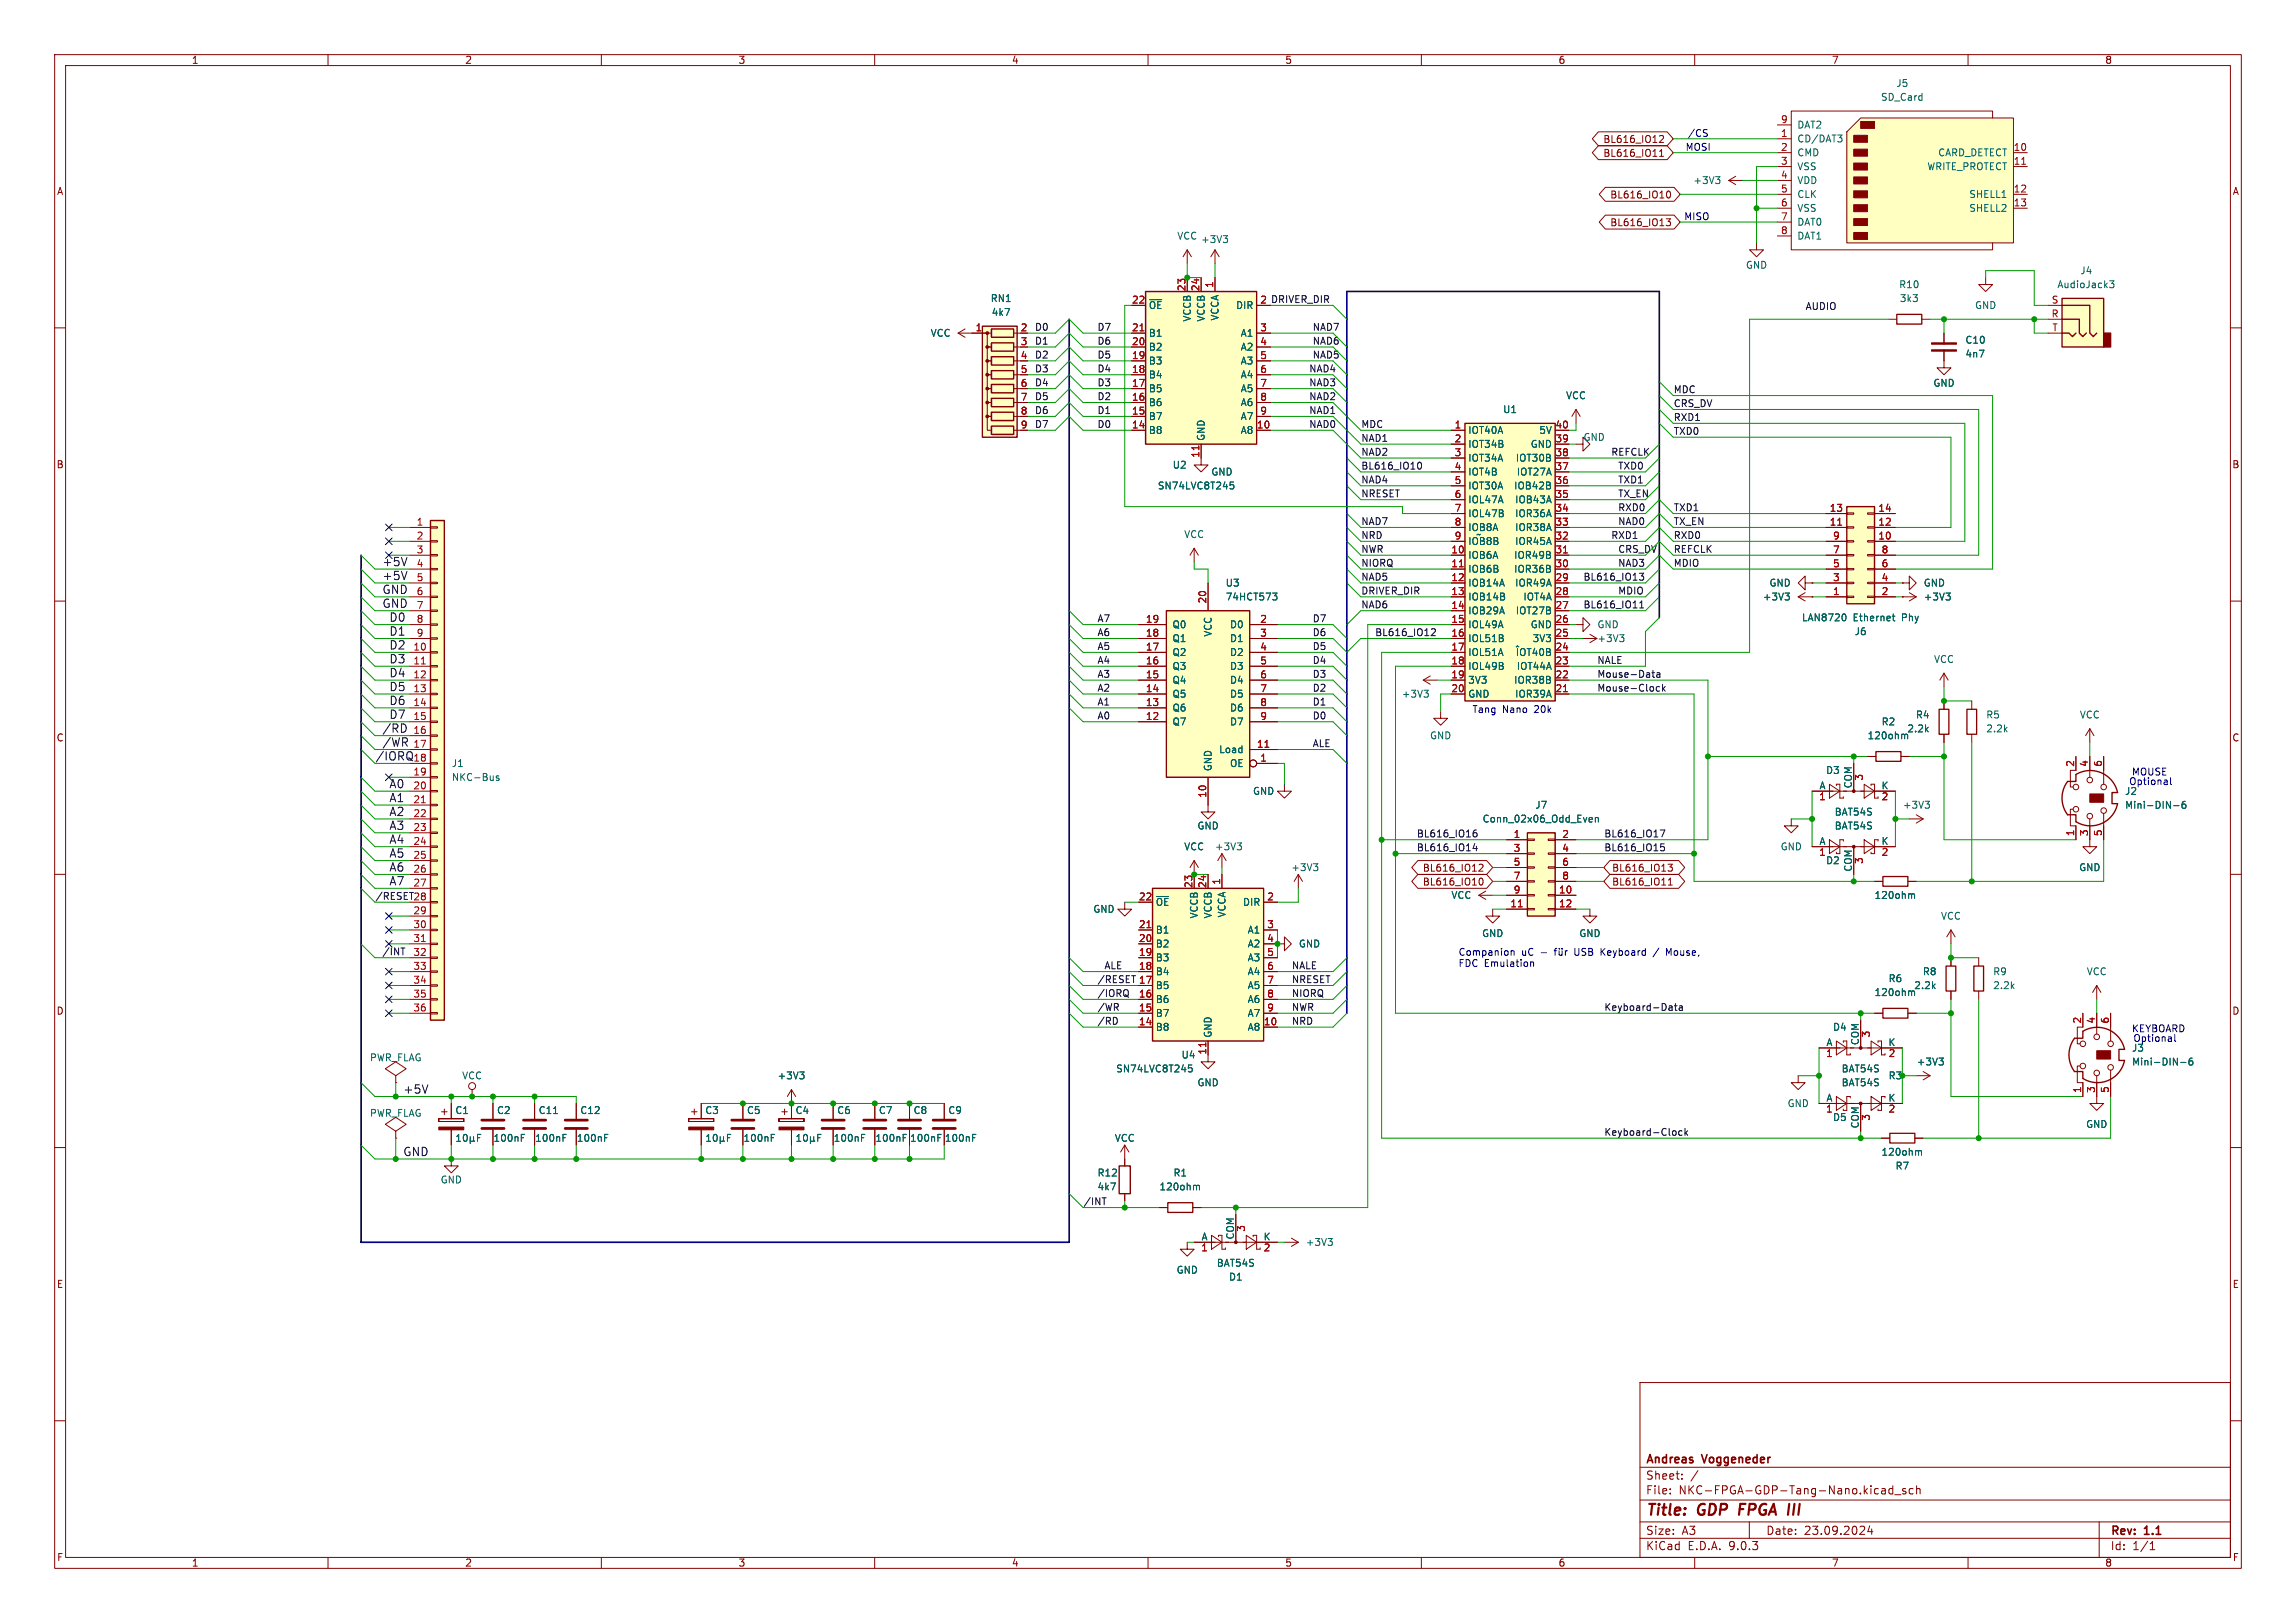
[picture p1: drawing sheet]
<svg xmlns="http://www.w3.org/2000/svg" width="420mm" height="297mm" viewBox="0 0 420 297" stroke-linecap="round" stroke-linejoin="round" font-family="sans-serif">
<defs><g id="words">
<g font-size="2.8" fill="#840000">
<text x="301" y="277.9">Title:</text>
<text x="310.6" y="277.9">GDP</text>
<text x="319" y="277.9">FPGA</text>
<text x="328.7" y="277.9">III</text>
</g>
<g font-size="2.1" fill="#0f0f0f">
<text x="69.8" y="106.3">+5V</text>
<text x="69.8" y="103.7">+5V</text>
<text x="69.8" y="108.8">GND</text>
<text x="69.8" y="111.3">GND</text>
<text x="71.1" y="113.9">D0</text>
<text x="71.1" y="119">D2</text>
<text x="71.1" y="116.4">D1</text>
<text x="71.1" y="121.5">D3</text>
<text x="71.1" y="124">D4</text>
<text x="71.1" y="131.7">D7</text>
<text x="71.1" y="126.6">D5</text>
<text x="71.1" y="129.1">D6</text>
<text x="69.8" y="136.7">/WR</text>
<text x="69.8" y="134.2">/RD</text>
<text x="68.6" y="139.3">/IORQ</text>
<text x="71.1" y="149.4">A2</text>
<text x="71.1" y="146.9">A1</text>
<text x="71.1" y="144.4">A0</text>
<text x="71.1" y="154.5">A4</text>
<text x="71.1" y="152">A3</text>
<text x="71.1" y="157.1">A5</text>
<text x="71.1" y="159.6">A6</text>
<text x="71.1" y="162.1">A7</text>
<text x="73.7" y="200.2">+5V</text>
<text x="73.7" y="211.7">GND</text>
</g>
<g font-size="2.1" fill="#840000">
<text x="301" y="268.2">Andreas</text>
<text x="311.5" y="268.2">Voggeneder</text>
<text x="301" y="273.7">File:</text>
<text x="301" y="271">Sheet:</text>
<text x="307.1" y="273.7">NKC-FPGA-GDP-Tang-Nano.kicad_sch</text>
<text x="301" y="281.1">Size:</text>
<text x="307.6" y="281.1">A3</text>
<text x="323" y="281.1">Date:</text>
<text x="330" y="281.1">23.09.2024</text>
<text x="386" y="281.3">Rev:</text>
<text x="392.4" y="281.3">1.1</text>
<text x="301" y="283.9">KiCad</text>
<text x="308.7" y="283.9">E.D.A.</text>
<text x="316.3" y="283.9">9.0.3</text>
<text x="386" y="283.9">Id:</text>
<text x="390.1" y="283.9">1/1</text>
</g>
<g font-size="1.8" fill="#840000">
<text x="35" y="11.9">1</text>
<text x="85" y="11.9">2</text>
<text x="135" y="11.9">3</text>
<text x="185" y="11.9">4</text>
<text x="235" y="11.9">5</text>
<text x="285" y="11.9">6</text>
<text x="335" y="11.9">7</text>
<text x="385" y="11.9">8</text>
<text x="293.2" y="26.4">BL616_IO12</text>
<text x="293.2" y="28.9">BL616_IO11</text>
<text x="10.3" y="35.9">A</text>
<text x="408.3" y="35.9">A</text>
<text x="294.5" y="41.6">BL616_IO13</text>
<text x="294.5" y="36.5">BL616_IO10</text>
<text x="230.4" y="55.6">2 DRIVER_DIR</text>
<text x="10.3" y="85.9">B</text>
<text x="408.2" y="85.9">B</text>
<text x="10.3" y="135.9">C</text>
<text x="408.2" y="135.9">C</text>
<text x="260.2" y="159.7">BL616_IO12</text>
<text x="294.8" y="159.7">BL616_IO13</text>
<text x="260.2" y="162.2">BL616_IO10</text>
<text x="294.8" y="162.2">BL616_IO11</text>
<text x="10.3" y="185.9">D</text>
<text x="408.2" y="185.9">D</text>
<text x="10.3" y="235.9">E</text>
<text x="408.3" y="235.9">E</text>
<text x="10.3" y="285.9">F</text>
<text x="35" y="286.9">1</text>
<text x="85" y="286.9">2</text>
<text x="135" y="286.9">3</text>
<text x="185" y="286.9">4</text>
<text x="235" y="286.9">5</text>
<text x="285" y="286.9">6</text>
<text x="335" y="286.9">7</text>
<text x="385" y="286.9">8</text>
<text x="408.3" y="285.9">F</text>
</g>
<g font-size="1.8" fill="#006464">
<text x="346.8" y="16.1">J5</text>
<text x="328.7" y="23.7">DAT2</text>
<text x="344" y="18.6">SD_Card</text>
<text x="328.7" y="26.3">CD/DAT3</text>
<text x="328.7" y="28.8">CMD</text>
<text x="354.4" y="28.8">CARD_DETECT</text>
<text x="309.7" y="33.9">+3V3</text>
<text x="328.7" y="31.3">VSS</text>
<text x="328.7" y="33.9">VDD</text>
<text x="352.4" y="31.3">WRITE_PROTECT</text>
<text x="328.7" y="36.4">CLK</text>
<text x="328.7" y="39">VSS</text>
<text x="328.7" y="41.5">DAT0</text>
<text x="360.1" y="36.4">SHELL1</text>
<text x="360.1" y="39">SHELL2</text>
<text x="215.3" y="44">VCC</text>
<text x="219.6" y="44.7">+3V3</text>
<text x="328.7" y="44">DAT1</text>
<text x="319.3" y="49.4">GND</text>
<text x="347.3" y="52.9">R10</text>
<text x="376.2" y="52.9">AudioJack3</text>
<text x="380.4" y="50.4">J4</text>
<text x="181.1" y="55.5">RN1</text>
<text x="181.3" y="58">4k7</text>
<text x="210.1" y="56.7">~{OE}</text>
<text x="218" y="58.9" transform="rotate(-90 218 58.9)">VCCB</text>
<text x="220.6" y="58.9" transform="rotate(-90 220.6 58.9)">VCCB</text>
<text x="223.1" y="58.8" transform="rotate(-90 223.1 58.8)">VCCA</text>
<text x="226" y="56.7">DIR</text>
<text x="347.4" y="55.5">3k3</text>
<text x="361.2" y="56.7">GND</text>
<text x="170.1" y="61.8">VCC</text>
<text x="210.1" y="61.8">B1</text>
<text x="210.1" y="64.4">B2</text>
<text x="226.9" y="61.8">A1</text>
<text x="226.9" y="64.4">A2</text>
<text x="359.4" y="63.1">C10</text>
<text x="359.4" y="65.6">4n7</text>
<text x="210.1" y="66.9">B3</text>
<text x="210.1" y="69.4">B4</text>
<text x="210.1" y="72">B5</text>
<text x="226.9" y="66.9">A3</text>
<text x="226.9" y="69.4">A4</text>
<text x="226.9" y="72">A5</text>
<text x="353.6" y="71">GND</text>
<text x="210.1" y="74.5">B6</text>
<text x="210.1" y="77.1">B7</text>
<text x="226.9" y="74.5">A6</text>
<text x="226.9" y="77.1">A7</text>
<text x="274.9" y="75.8">U1</text>
<text x="286.4" y="73.3">VCC</text>
<text x="210.1" y="79.6">B8</text>
<text x="220.6" y="80.8" transform="rotate(-90 220.6 80.8)">GND</text>
<text x="226.9" y="79.6">A8</text>
<text x="268.5" y="79.6">IOT40A</text>
<text x="268.5" y="82.1">IOT34B</text>
<text x="279.9" y="82.1">GND</text>
<text x="281.5" y="79.6">5V</text>
<text x="289.6" y="80.9">GND</text>
<text x="211.7" y="89.8">SN74LVC8T245</text>
<text x="214.4" y="86">U2</text>
<text x="221.5" y="87.2">GND</text>
<text x="268.5" y="84.7">IOT34A</text>
<text x="268.5" y="87.2">IOT4B</text>
<text x="268.5" y="89.8">IOT30A</text>
<text x="276.9" y="89.8">IOB42B</text>
<text x="277.2" y="84.7">IOT30B</text>
<text x="277.4" y="87.2">IOT27A</text>
<text x="268.5" y="92.3">IOL47A</text>
<text x="268.5" y="94.8">IOL47B</text>
<text x="277.1" y="92.3">IOB43A</text>
<text x="277.1" y="94.8">IOR36A</text>
<text x="216.5" y="98.7">VCC</text>
<text x="268.5" y="97.4">IOB8A</text>
<text x="268.5" y="99.9">IOB8B</text>
<text x="270" y="98.7">~</text>
<text x="277.1" y="97.4">IOR38A</text>
<text x="277.1" y="99.9">IOR45A</text>
<text x="224.1" y="107.5">U3</text>
<text x="268.5" y="102.5">IOB6A</text>
<text x="268.5" y="105">IOB6B</text>
<text x="268.5" y="107.5">IOB14A</text>
<text x="276.9" y="102.5">IOR49B</text>
<text x="276.9" y="105">IOR36B</text>
<text x="277.1" y="107.5">IOR49A</text>
<text x="323.6" y="107.5">GND</text>
<text x="351.8" y="107.5">GND</text>
<text x="224.1" y="110.1">74HCT573</text>
<text x="268.5" y="110.1">IOB14B</text>
<text x="268.5" y="112.6">IOB29A</text>
<text x="277.2" y="112.6">IOT27B</text>
<text x="278.6" y="110.1">IOT4A</text>
<text x="322.4" y="110.1">+3V3</text>
<text x="329.5" y="113.9">LAN8720</text>
<text x="339" y="113.9">Ethernet</text>
<text x="348" y="113.9">Phy</text>
<text x="351.8" y="110.1">+3V3</text>
<text x="214.4" y="115.2">Q0</text>
<text x="214.4" y="117.7">Q1</text>
<text x="221.8" y="116.6" transform="rotate(-90 221.8 116.6)">VCC</text>
<text x="224.9" y="115.2">D0</text>
<text x="224.9" y="117.7">D1</text>
<text x="268.5" y="115.2">IOL49A</text>
<text x="268.5" y="117.7">IOL51B</text>
<text x="279.9" y="115.2">GND</text>
<text x="280.3" y="117.7">3V3</text>
<text x="292.1" y="115.2">GND</text>
<text x="292.1" y="117.7">+3V3</text>
<text x="339.2" y="116.4">J6</text>
<text x="214.4" y="120.2">Q2</text>
<text x="214.4" y="122.8">Q3</text>
<text x="214.4" y="125.3">Q4</text>
<text x="224.9" y="120.2">D2</text>
<text x="224.9" y="122.8">D3</text>
<text x="224.9" y="125.3">D4</text>
<text x="268.5" y="120.2">IOL51A</text>
<text x="268.5" y="122.8">IOL49B</text>
<text x="268.5" y="125.3">3V3</text>
<text x="276.9" y="125.3">IOR38B</text>
<text x="277.4" y="122.8">IOT44A</text>
<text x="353.7" y="121.5">VCC</text>
<text x="214.4" y="127.9">Q5</text>
<text x="214.4" y="130.4">Q6</text>
<text x="224.9" y="127.9">D5</text>
<text x="224.9" y="130.4">D6</text>
<text x="256.3" y="127.9">+3V3</text>
<text x="268.5" y="127.9">GND</text>
<text x="277.1" y="127.9">IOR39A</text>
<text x="350.4" y="131.7">R4</text>
<text x="363.2" y="131.7">R5</text>
<text x="380.4" y="131.7">VCC</text>
<text x="214.4" y="132.9">Q7</text>
<text x="224.9" y="132.9">D7</text>
<text x="261.5" y="135.5">GND</text>
<text x="341.5" y="135.5">120ohm</text>
<text x="344.1" y="132.9">R2</text>
<text x="348.8" y="134.2">2.2k</text>
<text x="363.2" y="134.2">2.2k</text>
<text x="82.6" y="140.6">J1</text>
<text x="82.6" y="143.1">NKC-Bus</text>
<text x="221.8" y="141.2" transform="rotate(-90 221.8 141.2)">GND</text>
<text x="222.9" y="138">Load</text>
<text x="224.9" y="140.6">OE</text>
<text x="333.9" y="141.8">D3</text>
<text x="229.1" y="145.6">GND</text>
<text x="280.7" y="148.2">J7</text>
<text x="332.7" y="144.5">A</text>
<text x="335.5" y="149.5">BAT54S</text>
<text x="338.8" y="144.4" transform="rotate(-90 338.8 144.4)">COM</text>
<text x="344.1" y="144.5">K</text>
<text x="348" y="148.2">+3V3</text>
<text x="388.6" y="145.7">J2</text>
<text x="388.6" y="148.2">Mini-DIN-6</text>
<text x="216.5" y="155.8">VCC</text>
<text x="218.9" y="152">GND</text>
<text x="222.1" y="155.8">+3V3</text>
<text x="271.1" y="150.7">Conn_02x06_Odd_Even</text>
<text x="325.6" y="155.8">GND</text>
<text x="332.7" y="154.7">A</text>
<text x="335.5" y="152">BAT54S</text>
<text x="344.1" y="154.7">K</text>
<text x="236.1" y="159.6">+3V3</text>
<text x="333.9" y="158.3">D2</text>
<text x="338.8" y="159.6" transform="rotate(-90 338.8 159.6)">COM</text>
<text x="380.2" y="159.6">GND</text>
<text x="199.9" y="167.2">GND</text>
<text x="211.3" y="166">~{OE}</text>
<text x="224.4" y="168" transform="rotate(-90 224.4 168)">VCCA</text>
<text x="227.3" y="166">DIR</text>
<text x="265.4" y="164.7">VCC</text>
<text x="342.8" y="164.7">120ohm</text>
<text x="211.3" y="171">B1</text>
<text x="211.3" y="173.6">B2</text>
<text x="219.3" y="168.2" transform="rotate(-90 219.3 168.2)">VCCB</text>
<text x="221.8" y="168.2" transform="rotate(-90 221.8 168.2)">VCCB</text>
<text x="228.1" y="171">A1</text>
<text x="228.1" y="173.6">A2</text>
<text x="237.5" y="173.6">GND</text>
<text x="271" y="171.7">GND</text>
<text x="288.8" y="171.7">GND</text>
<text x="355" y="168.5">VCC</text>
<text x="211.3" y="176.1">B3</text>
<text x="211.3" y="178.7">B4</text>
<text x="228.1" y="176.1">A3</text>
<text x="228.1" y="178.7">A4</text>
<text x="345.4" y="179.9">R6</text>
<text x="351.6" y="178.7">R8</text>
<text x="364.5" y="178.7">R9</text>
<text x="381.6" y="178.7">VCC</text>
<text x="211.3" y="181.2">B5</text>
<text x="211.3" y="183.7">B6</text>
<text x="228.1" y="181.2">A5</text>
<text x="228.1" y="183.7">A6</text>
<text x="342.8" y="182.5">120ohm</text>
<text x="350.1" y="181.2">2.2k</text>
<text x="364.5" y="181.2">2.2k</text>
<text x="211.3" y="186.3">B7</text>
<text x="211.3" y="188.8">B8</text>
<text x="221.8" y="190" transform="rotate(-90 221.8 190)">GND</text>
<text x="228.1" y="186.3">A7</text>
<text x="228.1" y="188.8">A8</text>
<text x="334" y="191.5">A</text>
<text x="335.2" y="188.8">D4</text>
<text x="340.1" y="191.4" transform="rotate(-90 340.1 191.4)">COM</text>
<text x="345.3" y="191.5">K</text>
<text x="67.6" y="194.4">PWR_FLAG</text>
<text x="84.4" y="197.7">VCC</text>
<text x="142.1" y="197.7">+3V3</text>
<text x="204.1" y="196.4">SN74LVC8T245</text>
<text x="216" y="193.9">U4</text>
<text x="336.8" y="196.4">BAT54S</text>
<text x="345.4" y="197.7">R3</text>
<text x="350.5" y="195.2">+3V3</text>
<text x="389.9" y="192.7">J3</text>
<text x="389.9" y="195.2">Mini-DIN-6</text>
<text x="218.9" y="199">GND</text>
<text x="326.9" y="202.8">GND</text>
<text x="334" y="201.7">A</text>
<text x="336.8" y="199">BAT54S</text>
<text x="345.3" y="201.7">K</text>
<text x="67.6" y="204.6">PWR_FLAG</text>
<text x="83.2" y="204.1">C1</text>
<text x="90.2" y="209.1">100nF</text>
<text x="90.8" y="204.1">C2</text>
<text x="97.8" y="209.1">100nF</text>
<text x="98.4" y="204.1">C11</text>
<text x="105.4" y="209.1">100nF</text>
<text x="106.1" y="204.1">C12</text>
<text x="128.9" y="204.1">C3</text>
<text x="135.9" y="209.1">100nF</text>
<text x="136.5" y="204.1">C5</text>
<text x="145.4" y="204.1">C4</text>
<text x="152.4" y="209.1">100nF</text>
<text x="153" y="204.1">C6</text>
<text x="160" y="209.1">100nF</text>
<text x="160.7" y="204.1">C7</text>
<text x="166.4" y="209.1">100nF</text>
<text x="167" y="204.1">C8</text>
<text x="172.7" y="209.1">100nF</text>
<text x="173.4" y="204.1">C9</text>
<text x="203.8" y="209.1">VCC</text>
<text x="335.2" y="205.3">D5</text>
<text x="340.1" y="206.6" transform="rotate(-90 340.1 206.6)">COM</text>
<text x="381.5" y="206.6">GND</text>
<text x="200.7" y="215.5">R12</text>
<text x="214.6" y="215.5">R1</text>
<text x="344.1" y="211.7">120ohm</text>
<text x="346.6" y="214.2">R7</text>
<text x="80.5" y="216.8">GND</text>
<text x="200.7" y="218">4k7</text>
<text x="212" y="218">120ohm</text>
<text x="219.7" y="227.1">A</text>
<text x="225.8" y="226.9" transform="rotate(-90 225.8 226.9)">COM</text>
<text x="231" y="227.1">K</text>
<text x="215.1" y="233.3">GND</text>
<text x="222.5" y="232">BAT54S</text>
<text x="238.8" y="228.2">+3V3</text>
<text x="224.7" y="234.5">D1</text>
</g>
<g font-size="1.8" fill="#a90000">
<text x="325.7" y="22.6">9</text>
<text x="325.7" y="25.1">1</text>
<text x="325.7" y="27.7">2</text>
<text x="368.3" y="27.7">10</text>
<text x="325.7" y="30.2">3</text>
<text x="325.7" y="32.8">4</text>
<text x="325.7" y="35.3">5</text>
<text x="368.3" y="30.2">11</text>
<text x="368.3" y="35.3">12</text>
<text x="325.7" y="37.8">6</text>
<text x="325.7" y="40.4">7</text>
<text x="368.3" y="37.8">13</text>
<text x="325.7" y="42.9">8</text>
<text x="216.9" y="53.4" transform="rotate(-90 216.9 53.4)">23</text>
<text x="219.5" y="53.4" transform="rotate(-90 219.5 53.4)">24</text>
<text x="222" y="52.8" transform="rotate(-90 222 52.8)">1</text>
<text x="207" y="55.6">22</text>
<text x="230.4" y="55.6">2</text>
<text x="375.2" y="58.2">R</text>
<text x="375.2" y="55.6">S</text>
<text x="178.4" y="60.7">1</text>
<text x="186.6" y="60.7">2</text>
<text x="186.6" y="63.2">3</text>
<text x="186.6" y="65.8">4</text>
<text x="207" y="60.7">21</text>
<text x="207" y="63.2">20</text>
<text x="207" y="65.8">19</text>
<text x="230.4" y="60.7">3</text>
<text x="230.4" y="63.2">4</text>
<text x="230.4" y="65.8">5</text>
<text x="375.3" y="60.7">T</text>
<text x="186.6" y="68.3">5</text>
<text x="186.6" y="70.9">6</text>
<text x="207" y="68.3">18</text>
<text x="207" y="70.9">17</text>
<text x="230.4" y="68.3">6</text>
<text x="230.4" y="70.9">7</text>
<text x="186.6" y="73.4">7</text>
<text x="186.6" y="75.9">8</text>
<text x="207" y="73.4">16</text>
<text x="207" y="75.9">15</text>
<text x="230.4" y="73.4">8</text>
<text x="230.4" y="75.9">9</text>
<text x="186.6" y="78.5">9</text>
<text x="207" y="78.5">14</text>
<text x="219.5" y="83.9" transform="rotate(-90 219.5 83.9)">11</text>
<text x="229.8" y="78.5">10</text>
<text x="266" y="78.5">1</text>
<text x="266" y="81">2</text>
<text x="266" y="83.6">3</text>
<text x="284.4" y="81">39</text>
<text x="284.4" y="83.6">38</text>
<text x="284.4" y="78.5">40</text>
<text x="266" y="86.1">4</text>
<text x="266" y="88.6">5</text>
<text x="284.4" y="86.1">37</text>
<text x="284.4" y="88.6">36</text>
<text x="266" y="91.2">6</text>
<text x="266" y="93.7">7</text>
<text x="284.4" y="91.2">35</text>
<text x="284.4" y="93.7">34</text>
<text x="334.6" y="93.7">13</text>
<text x="343.5" y="93.7">14</text>
<text x="76.1" y="96.3">1</text>
<text x="76.1" y="98.8">2</text>
<text x="76.1" y="101.3">3</text>
<text x="265.4" y="101.3">10</text>
<text x="266" y="96.3">8</text>
<text x="266" y="98.8">9</text>
<text x="284.4" y="96.3">33</text>
<text x="284.4" y="98.8">32</text>
<text x="284.4" y="101.3">31</text>
<text x="334.6" y="96.3">11</text>
<text x="335.2" y="101.3">7</text>
<text x="335.2" y="98.8">9</text>
<text x="343.5" y="98.8">10</text>
<text x="343.5" y="96.3">12</text>
<text x="344.1" y="101.3">8</text>
<text x="76.1" y="103.9">4</text>
<text x="76.1" y="106.4">5</text>
<text x="265.4" y="103.9">11</text>
<text x="265.4" y="106.4">12</text>
<text x="284.4" y="103.9">30</text>
<text x="284.4" y="106.4">29</text>
<text x="335.2" y="106.4">3</text>
<text x="335.2" y="103.9">5</text>
<text x="344.1" y="106.4">4</text>
<text x="344.1" y="103.9">6</text>
<text x="76.1" y="109">6</text>
<text x="76.1" y="111.5">7</text>
<text x="220.7" y="110.5" transform="rotate(-90 220.7 110.5)">20</text>
<text x="265.4" y="109">13</text>
<text x="265.4" y="111.5">14</text>
<text x="284.4" y="109">28</text>
<text x="284.4" y="111.5">27</text>
<text x="335.2" y="109">1</text>
<text x="344.1" y="109">2</text>
<text x="75.5" y="119.1">10</text>
<text x="76.1" y="114">8</text>
<text x="76.1" y="116.6">9</text>
<text x="209.5" y="114">19</text>
<text x="209.5" y="116.6">18</text>
<text x="209.5" y="119.1">17</text>
<text x="230.4" y="114">2</text>
<text x="230.4" y="116.6">3</text>
<text x="230.4" y="119.1">4</text>
<text x="265.4" y="114">15</text>
<text x="265.4" y="116.6">16</text>
<text x="265.4" y="119.1">17</text>
<text x="284.4" y="114">26</text>
<text x="284.4" y="116.6">25</text>
<text x="284.4" y="119.1">24</text>
<text x="75.5" y="121.7">11</text>
<text x="75.5" y="124.2">12</text>
<text x="209.5" y="121.7">16</text>
<text x="209.5" y="124.2">15</text>
<text x="230.4" y="121.7">5</text>
<text x="230.4" y="124.2">6</text>
<text x="265.4" y="121.7">18</text>
<text x="265.4" y="124.2">19</text>
<text x="284.4" y="121.7">23</text>
<text x="284.4" y="124.2">22</text>
<text x="75.5" y="126.7">13</text>
<text x="75.5" y="129.3">14</text>
<text x="75.5" y="131.8">15</text>
<text x="209.5" y="126.7">14</text>
<text x="209.5" y="129.3">13</text>
<text x="209.5" y="131.8">12</text>
<text x="230.4" y="126.7">7</text>
<text x="230.4" y="129.3">8</text>
<text x="230.4" y="131.8">9</text>
<text x="265.4" y="126.7">20</text>
<text x="284.4" y="126.7">21</text>
<text x="75.5" y="134.4">16</text>
<text x="75.5" y="136.9">17</text>
<text x="229.8" y="136.9">11</text>
<text x="75.5" y="142">19</text>
<text x="230.4" y="139.4">1</text>
<text x="341.1" y="142.9" transform="rotate(-90 341.1 142.9)">3</text>
<text x="379.5" y="140.4" transform="rotate(-90 379.5 140.4)">2</text>
<text x="382" y="140.4" transform="rotate(-90 382 140.4)">4</text>
<text x="384.6" y="140.4" transform="rotate(-90 384.6 140.4)">6</text>
<text x="75.5" y="144.5">20</text>
<text x="75.5" y="147.1">21</text>
<text x="75.5" y="149.6">22</text>
<text x="220.7" y="146.1" transform="rotate(-90 220.7 146.1)">10</text>
<text x="332.7" y="146.8">1</text>
<text x="344.1" y="146.8">2</text>
<text x="75.5" y="152.1">23</text>
<text x="75.5" y="154.7">24</text>
<text x="276.8" y="153.4">1</text>
<text x="276.8" y="156">3</text>
<text x="285.7" y="153.4">2</text>
<text x="285.7" y="156">4</text>
<text x="379.5" y="153.1" transform="rotate(-90 379.5 153.1)">1</text>
<text x="382" y="153.1" transform="rotate(-90 382 153.1)">3</text>
<text x="384.6" y="153.1" transform="rotate(-90 384.6 153.1)">5</text>
<text x="75.5" y="157.2">25</text>
<text x="75.5" y="159.8">26</text>
<text x="223.3" y="162" transform="rotate(-90 223.3 162)">1</text>
<text x="276.8" y="158.5">5</text>
<text x="276.8" y="161">7</text>
<text x="285.7" y="158.5">6</text>
<text x="285.7" y="161">8</text>
<text x="332.7" y="156.9">1</text>
<text x="341.1" y="158.2" transform="rotate(-90 341.1 158.2)">3</text>
<text x="344.1" y="156.9">2</text>
<text x="75.5" y="162.3">27</text>
<text x="75.5" y="167.4">29</text>
<text x="208.2" y="164.8">22</text>
<text x="218.2" y="162.6" transform="rotate(-90 218.2 162.6)">23</text>
<text x="220.7" y="162.6" transform="rotate(-90 220.7 162.6)">24</text>
<text x="231.7" y="164.8">2</text>
<text x="276.2" y="166.1">11</text>
<text x="276.8" y="163.6">9</text>
<text x="285.1" y="163.6">10</text>
<text x="285.1" y="166.1">12</text>
<text x="75.5" y="169.9">30</text>
<text x="75.5" y="172.5">31</text>
<text x="208.2" y="169.9">21</text>
<text x="208.2" y="172.5">20</text>
<text x="231.7" y="169.9">3</text>
<text x="231.7" y="172.5">4</text>
<text x="75.5" y="175">32</text>
<text x="75.5" y="177.5">33</text>
<text x="208.2" y="175">19</text>
<text x="208.2" y="177.5">18</text>
<text x="231.7" y="175">5</text>
<text x="231.7" y="177.5">6</text>
<text x="75.5" y="180.1">34</text>
<text x="75.5" y="182.6">35</text>
<text x="75.5" y="185.2">36</text>
<text x="208.2" y="182.6">16</text>
<text x="208.2" y="185.2">15</text>
<text x="208.2" y="180.1">17</text>
<text x="231.7" y="180.1">7</text>
<text x="231.7" y="182.6">8</text>
<text x="231.7" y="185.2">9</text>
<text x="208.2" y="187.7">14</text>
<text x="231.1" y="187.7">10</text>
<text x="342.3" y="189.9" transform="rotate(-90 342.3 189.9)">3</text>
<text x="380.7" y="187.4" transform="rotate(-90 380.7 187.4)">2</text>
<text x="383.3" y="187.4" transform="rotate(-90 383.3 187.4)">4</text>
<text x="385.8" y="187.4" transform="rotate(-90 385.8 187.4)">6</text>
<text x="220.7" y="193.1" transform="rotate(-90 220.7 193.1)">11</text>
<text x="333.9" y="193.8">1</text>
<text x="345.4" y="193.8">2</text>
<text x="333.9" y="203.9">1</text>
<text x="345.4" y="203.9">2</text>
<text x="380.7" y="200.1" transform="rotate(-90 380.7 200.1)">1</text>
<text x="383.3" y="200.1" transform="rotate(-90 383.3 200.1)">3</text>
<text x="385.8" y="200.1" transform="rotate(-90 385.8 200.1)">5</text>
<text x="342.3" y="205.2" transform="rotate(-90 342.3 205.2)">3</text>
<text x="228" y="225.5" transform="rotate(-90 228 225.5)">3</text>
<text x="219.6" y="229.3">1</text>
<text x="231.1" y="229.3">2</text>
</g>
<g font-size="1.8" fill="#0000c2">
<text x="308.2" y="27.8">MOSI</text>
<text x="308.6" y="25.3">/CS</text>
<text x="308" y="40.5">MISO</text>
<text x="269.2" y="130.6">Tang</text>
<text x="274.8" y="130.6">Nano</text>
<text x="280.8" y="130.6">20k</text>
<text x="389.4" y="143.9">Optional</text>
<text x="389.9" y="142">MOUSE</text>
<text x="266.7" y="175.1">Companion</text>
<text x="266.7" y="177.1">FDC Emulation</text>
<text x="278.3" y="175.1">uC</text>
<text x="281.9" y="175.1">-</text>
<text x="288.5" y="175.1">USB</text>
<text x="293.5" y="175.1">Keyboard</text>
<text x="305.9" y="175.1">Mouse,</text>
<text x="389.9" y="189">KEYBOARD</text>
<text x="390.1" y="190.9">Optional</text>
</g>
<g font-size="1.8" fill="#0f0f0f">
<text x="330.2" y="56.8">AUDIO</text>
<text x="189.2" y="63.2">D1</text>
<text x="189.2" y="65.7">D2</text>
<text x="189.2" y="60.6">D0</text>
<text x="200.7" y="65.7">D5</text>
<text x="200.7" y="63.2">D6</text>
<text x="200.7" y="60.6">D7</text>
<text x="240" y="63.2">NAD6</text>
<text x="240" y="60.6">NAD7</text>
<text x="240" y="65.7">NAD5</text>
<text x="189.2" y="70.8">D4</text>
<text x="189.2" y="68.2">D3</text>
<text x="200.7" y="70.8">D3</text>
<text x="200.7" y="68.2">D4</text>
<text x="239.4" y="68.2">NAD4</text>
<text x="239.4" y="70.8">NAD3</text>
<text x="189.2" y="75.9">D6</text>
<text x="189.2" y="73.3">D5</text>
<text x="200.7" y="75.9">D1</text>
<text x="200.7" y="73.3">D2</text>
<text x="239.4" y="75.9">NAD1</text>
<text x="239.4" y="73.3">NAD2</text>
<text x="306.1" y="72">MDC</text>
<text x="306.1" y="77.1">RXD1</text>
<text x="306.1" y="74.6">CRS_DV</text>
<text x="189.2" y="78.4">D7</text>
<text x="200.7" y="78.4">D0</text>
<text x="239.4" y="78.4">NAD0</text>
<text x="248.9" y="78.4">MDC</text>
<text x="248.9" y="83.5">NAD2</text>
<text x="248.9" y="80.9">NAD1</text>
<text x="294.6" y="83.5">REFCLK</text>
<text x="306.1" y="79.7">TXD0</text>
<text x="248.9" y="88.6">NAD4</text>
<text x="248.9" y="86">BL616_IO10</text>
<text x="295.9" y="88.6">TXD1</text>
<text x="295.9" y="86">TXD0</text>
<text x="248.9" y="91.1">NRESET</text>
<text x="295.9" y="91.1">TX_EN</text>
<text x="295.9" y="93.6">RXD0</text>
<text x="306.1" y="93.6">TXD1</text>
<text x="248.9" y="96.2">NAD7</text>
<text x="248.9" y="98.7">NRD</text>
<text x="248.9" y="101.3">NWR</text>
<text x="294.6" y="98.7">RXD1</text>
<text x="295.9" y="96.2">NAD0</text>
<text x="295.9" y="101.3">CRS_DV</text>
<text x="306.1" y="98.7">RXD0</text>
<text x="306.1" y="101.3">REFCLK</text>
<text x="306.1" y="96.2">TX_EN</text>
<text x="248.9" y="103.8">NIORQ</text>
<text x="248.9" y="106.3">NAD5</text>
<text x="289.6" y="106.3">BL616_IO13</text>
<text x="295.9" y="103.8">NAD3</text>
<text x="306.1" y="103.8">MDIO</text>
<text x="200.7" y="114">A7</text>
<text x="240" y="114">D7</text>
<text x="248.9" y="108.9">DRIVER_DIR</text>
<text x="248.9" y="111.4">NAD6</text>
<text x="289.6" y="111.4">BL616_IO11</text>
<text x="295.9" y="108.9">MDIO</text>
<text x="200.7" y="119">A5</text>
<text x="200.7" y="116.5">A6</text>
<text x="240" y="116.5">D6</text>
<text x="240" y="119">D5</text>
<text x="251.5" y="116.5">BL616_IO12</text>
<text x="200.7" y="124.1">A3</text>
<text x="200.7" y="121.6">A4</text>
<text x="240" y="124.1">D3</text>
<text x="240" y="121.6">D4</text>
<text x="292.1" y="121.6">NALE</text>
<text x="292.1" y="124.1">Mouse-Data</text>
<text x="200.7" y="131.7">A0</text>
<text x="200.7" y="126.7">A2</text>
<text x="200.7" y="129.2">A1</text>
<text x="240" y="131.7">D0</text>
<text x="240" y="126.7">D2</text>
<text x="240" y="129.2">D1</text>
<text x="292.1" y="126.7">Mouse-Clock</text>
<text x="240" y="136.8">ALE</text>
<text x="75.5" y="139.4">18</text>
<text x="259.1" y="153.3">BL616_IO16</text>
<text x="259.1" y="155.9">BL616_IO14</text>
<text x="293.4" y="155.9">BL616_IO15</text>
<text x="293.4" y="153.3">BL616_IO17</text>
<text x="68.6" y="164.8">/RESET 28</text>
<text x="69.8" y="174.9">/INT</text>
<text x="200.7" y="180">/RESET 17</text>
<text x="201.9" y="177.5">ALE</text>
<text x="236.2" y="180">NRESET</text>
<text x="236.2" y="177.5">NALE</text>
<text x="200.7" y="182.5">/IORQ</text>
<text x="200.7" y="185.1">/WR</text>
<text x="236.2" y="182.5">NIORQ</text>
<text x="236.2" y="185.1">NWR</text>
<text x="293.4" y="185.1">Keyboard-Data</text>
<text x="200.7" y="187.6">/RD</text>
<text x="236.2" y="187.6">NRD</text>
<text x="293.4" y="207.9">Keyboard-Clock</text>
<text x="198.1" y="220.6">/INT</text>
</g>
</g></defs>
<g fill="none" stroke="#840000" stroke-width=".18">
<path d="M10 10h400v277h-400zM12 12h396v273h-396zM60 10v2M110 10v2M160 10v2M210 10v2M260 10v2M310 10v2M360 10v2M10 60h2M408 60h2M10 110h2"/>
<path d="M328.9 109.2l1.3 .8M328.9 109.2h2.6M330.2 108.5l-1.3 .7M331.5 109.2h.1M348 109.2h.1M348 106.7h1.2v-1.3l1.3 1.3-1.3 1.3v-1.3M348 106.7h.1M348 109.2h2.5M349.2 108.5l1.3 .7M350.5 109.2l-1.3 .8M408 110h2M355.6 123.2l-.8 1.3"/>
<path d="M355.6 123.2l.8 1.3M355.6 123.2v2.5M10 160h2M408 160h2M72.4 196.9l1.9-1.3-1.9-1.3-1.9 1.3 1.9 1.3v1.2M72.4 198.1h.1M380.5 195.1h-.5v3h1v2.6M381 185.4v2.6h-1v3h.5M383.5 196.9v5h1.3l-1.3 1.3-1.2-1.3h1.2M383.5 185.4v3.8M386.1 185.4v5.1M386.1 195.8v4.9"/>
<path d="M10 210h2M82.5 212.1v1.3h1.3l-1.3 1.2-1.2-1.2h1.2M90.2 201.9v2.8M90.2 206.8v2.8M97.8 201.9v2.8M97.8 206.8v2.8M105.4 201.9v2.8M105.4 206.8v2.8M408 210h2M300 253h108v32h-108zM10 260h2M300 278.5h108"/>
<path d="M300 274.5h108M300 268.5h108M305.5 273.2v.2M305.5 272.5v.1M307.7 270.5v.2M307.7 269.8v.1M310.6 269.1l-1.3 1.9M320 278.5v3M342 279.2l-.3 1.1h.9M342.4 279.8v1M344.7 272.4l.2 .2v.8M344.9 273.3l-.5 .1"/>
<path d="M344.9 272.7l-.5 .1M346.2 272.5l-.4-.1-.3 .3v.4l.2 .2h.5M346.2 271.9v1.5M346.6 273.5h1.1M348.6 272.5l-.4-.1-.2 .2 .1 .2 .5 .2v.3h-.6M349.9 272.5l-.4-.1-.3 .3v.4l.2 .2h.5M350.6 272.5l.2-.1 .4 .1v.9M350.6 271.9v1.5M384 278.5v6.5M408 260h2M60 285v2M110 285v2"/>
<path d="M160 285v2M210 285v2M260 285v2M300 281.5h108M310 285v2M360 285v2M393.3 283.6h.9M393.3 282.5l.4-.4v1.5"/>
<circle cx="381" cy="191" r=".51"/>
<circle cx="381" cy="195.1" r=".51"/>
<circle cx="383.5" cy="196.3" r=".51"/>
<circle cx="383.5" cy="189.7" r=".51"/>
<circle cx="386.1" cy="191" r=".51"/>
<circle cx="386.1" cy="195.3" r=".51"/>
</g>
<path d="M318.3 275.2l-.2 2" fill="none" stroke="#840000" stroke-width=".4"/>
<g fill="none" stroke="#006464" stroke-width=".18">
<path d="M326.5 108.5h.8l-.4 .5M327.1 109l.2 .3v.3l-.2 .2M356 108.5h.7l-.4 .5M356.5 109l.2 .3v.3l-.2 .2M398.9 194.4h1M401 193.6l-.4 .1a.86 .86 0 0 0 0 1.2l.5-.1v-.4l-.2-.3-.4 .1-.1 .2M95.4 208.2h.4M95.4 207.6h.6M101.3 203.8h.7M103 208.2h.4M103 207.6h.6M110.6 208.2h.4"/>
<path d="M110.6 207.6h.6"/>
</g>
<path d="M88.1 205h4.1M88.1 206.5h4.1M95.8 205h4M95.8 206.5h4M103.4 205h4M103.4 206.5h4" fill="none" stroke="#840000" stroke-width=".51"/>
<path d="M379.5 190h1.5v-1.3a5.1 5.1 0 0 1 7.6 3.3h-1v2.1h1a5.1 5.1 0 0 1-7.6 3.3v-1.3h-1.5a5.1 5.1 0 0 1 0-6.1z" fill="none" stroke="#840000" stroke-width=".25"/>
<path d="M383.5 192.3h2.6v1.5h-2.6z" fill="#840000" stroke="#840000" stroke-width=".18"/>
<path d="M337.8 92.7h5.1v17.8h-5.1z" fill="#ffffc2"/>
<path d="M337.8 92.7h5.1v17.8h-5.1z" fill="none" stroke="#840000" stroke-width=".25"/>
<g fill="none" stroke="#840000" stroke-width=".18">
<path d="M316.2 33l1.3 .8M316.2 33h2.6M317.5 32.3l-1.3 .7M217.2 45.7l-.8 1.3M217.2 45.7l.7 1.3M217.2 45.7v2.6M288.3 74.9l-.8 1.3M288.3 74.9l.8 1.3M288.3 74.9v2.6M355.6 64v3.3h1.3l-1.3 1.3-1.3-1.3h1.3M355.6 61v2M288.3 81.3h1.3v-1.3l1.2 1.3-1.2 1.3v-1.3"/>
<path d="M334 99.1h3.8M334 96.5h3.8M334 94h3.8M337.8 98.9h1.3v.3h-1.3zM337.8 96.4h1.3v.2h-1.3zM337.8 93.9h1.3v.2h-1.3zM341.6 98.9h1.3v.3h-1.3zM341.6 96.4h1.3v.2h-1.3zM341.6 93.9h1.3v.2h-1.3zM342.9 99.1h3.8M342.9 96.5h3.8M342.9 94h3.8"/>
<path d="M288.3 114.3h1.3v-1.3l1.2 1.3-1.2 1.3v-1.3M289.6 116.8h2.5M290.8 116.1l1.3 .7M292.1 116.8l-1.3 .8M330.2 106.7v-1.3l-1.3 1.3 1.3 1.3v-1.3h1.3M331.5 106.7h.1M334 109.2h3.8M334 106.7h3.8M334 104.1h3.8M334 101.6h3.8M337.8 109.1h1.3v.2h-1.3zM337.8 106.6h1.3v.2h-1.3z"/>
<path d="M337.8 104h1.3v.3h-1.3zM337.8 101.5h1.3v.2h-1.3zM341.6 109.1h1.3v.2h-1.3zM341.6 106.6h1.3v.2h-1.3zM341.6 104h1.3v.3h-1.3zM341.6 101.5h1.3v.2h-1.3zM342.9 109.2h3.8M342.9 106.7h3.8M342.9 104.1h3.8M342.9 101.6h3.8M260.3 124.5l1.3 .7M260.3 124.5h2.6"/>
<path d="M261.6 123.7l-1.3 .8M339.1 139.7v5.1M341.6 138.4h1.5M347.8 138.4h1.4M355.6 128.3v1.5M355.6 134.4v1.5M331.5 144.8h15.2M331.5 154.9h15.2M334.6 143.5l1.9 1.3-1.9 1.3zM334.6 153.7l1.9 1.2-1.9 1.3zM335.9 143.8v-.3h.6v2.6h.7v-.3M337.2 153.9v-.2h-.7v2.5h-.6v-.2"/>
<path d="M339.1 154.9v5.1M341 143.5l1.9 1.3-1.9 1.3zM341 153.7l1.9 1.2-1.9 1.3zM342.3 143.8v-.3h.6v2.6h.6M343.5 153.9v-.2h-.6v2.5h-.6v-.2M205.7 165.1v1.3h1.3l-1.3 1.2-1.2-1.2h1.2M342.9 161.3h1.5M349 161.3h1.5M356.9 170.2v2.5M356.9 175.3v1.5M356.9 170.2l-.8 1.3M356.9 170.2l.7 1.3"/>
<path d="M361.9 175.3v1.5M86.4 199.4v1.3M144.8 199.4l-.8 1.3M144.8 199.4l.7 1.3M144.8 199.4v2.5M332.7 191.8h15.3M335.9 190.5l1.9 1.3-1.9 1.2zM337.2 190.8v-.3h.6v2.5h.7v-.2M340.4 186.7v5.1M342.3 190.5l1.9 1.3-1.9 1.2zM342.9 185.4h1.5M343.5 190.8v-.3h.7v2.5h.6"/>
<path d="M349 185.4h1.5M350.5 196.9h2.6M351.8 196.1l1.3 .8M353.1 196.9l-1.3 .7M356.9 181.4v1.5M361.9 181.4v1.5M383.5 180.3l-.7 1.3M383.5 180.3l.8 1.3M383.5 180.3v2.6M80.3 204.7v.5zM80.3 205.2h4.5zM80.3 204.7h4.5z"/>
<path d="M80.8 203.5h1M81.3 202.9v1.1M82.5 201.9v2.8M82.5 206.8v2.8M84.8 204.7v.5zM126 204.7v.5zM126 205.2h4.6zM126 204.7h4.6zM126.5 203.5h1M127 202.9v1.1M128.3 201.9v2.8M128.3 206.8v2.8"/>
<path d="M130.6 204.7v.5zM135.9 201.9v2.8M135.9 206.8v2.8M166.4 201.9v2.8M166.4 206.8v2.8M172.7 201.9v2.8M172.7 206.8v2.8M332.7 201.9h15.3M335.9 200.7l1.9 1.2-1.9 1.3zM338.5 200.9v-.2h-.7v2.5h-.6v-.3M340.4 201.9v5.1M342.3 200.7l1.9 1.2-1.9 1.3z"/>
<path d="M344.2 208.3h1.5M344.8 200.9v-.2h-.6v2.5h-.7v-.3M350.3 208.3h1.5M212.1 221h1.5M217.2 227.3v1.3h1.2l-1.2 1.3-1.3-1.3h1.3M218.2 221h1.5M218.4 227.3h15.3M221.6 226.1l1.9 1.2-1.9 1.3zM222.9 226.3v-.2h.6v2.5h.7v-.3M226.1 222.2v5.1M228 226.1l1.9 1.2-1.9 1.3zM229.2 226.3v-.2h.7v2.5h.6"/>
<path d="M234.9 227.3h2.6M236.2 226.6l1.3 .7M237.5 227.3l-1.3 .8"/>
<circle cx="86.4" cy="198.8" r=".63"/>
</g>
<path d="M336.2 96.1h.7" fill="none" stroke="#a90000" stroke-width=".18"/>
<g fill="none" stroke="#006464" stroke-width=".18">
<path d="M313.8 32.3h.8l-.4 .5M314.4 32.8l.2 .3v.3l-.2 .2M296.3 116.1h.7l-.4 .5M296.8 116.6l.2 .3v.3l-.2 .2M337.4 112.3a.79 .79 0 0 1 0 1.3M346.1 112.8h.5M346.3 112.3v1.1l.3 .2M260.5 126.3h.8l-.5 .5M261 126.8l.3 .2v.3l-.3 .3M348.9 134.5v.7M349.7 163.7l.2-.1h.3v.8M146.3 196.2h.8l-.4 .4"/>
<path d="M146.8 196.6l.3 .3v.3l-.3 .2M350.2 181.5v.7M354.7 193.6h.8l-.5 .5M355.2 194.1l.3 .2v.3l-.3 .3M83.5 208.9h.8M83.5 208l.4-.4v1.3M84.9 207.7l.1-.1a.68 .68 0 0 1 .5 .6 .68 .68 0 0 1-.5 .7 .84 .84 0 0 1-.1-1.2zM86 208.7l.2 .2h.2l.2-.2M86 208v1.3M86.6 208.7l.2 .2M86.6 208v.7M87.3 208.2h.5"/>
<path d="M88 207.6h-.7v1.3M129.3 208.9h.7M129.3 208l.3-.4v1.3M130.6 207.7l.2-.1a.68 .68 0 0 1 .4 .6 .68 .68 0 0 1-.4 .7 .84 .84 0 0 1-.2-1.2zM131.7 208.7l.2 .2h.3l.1-.2M131.7 208v1.3M132.3 208.7l.2 .2M132.3 208v.7M133.1 208.2h.4M133.7 207.6h-.6v1.3M141.1 207.6h.6M141.1 208.2h.4"/>
<path d="M171.6 207.6h.6M171.6 208.2h.4M177.9 207.6h.6M177.9 208.2h.4M218.9 217.1l.1-.2 .3 .1 .1 .7M350.9 210.7l.2-.1h.3l.1 .8M242.9 226.6h.8l-.4 .5M243.5 227.1l.2 .3v.3l-.2 .2"/>
</g>
<path d="M343.2 137.5h4.5v1.8h-4.5zM354.7 129.8h1.8v4.6h-1.8zM344.4 160.4h4.6v1.8h-4.6zM356 176.8h1.8v4.6h-1.8zM361.1 176.8h1.7v4.6h-1.7zM344.4 184.5h4.6v1.8h-4.6zM345.7 207.4h4.6v1.8h-4.6zM213.6 220.1h4.6v1.8h-4.6z" fill="none" stroke="#840000" stroke-width=".24"/>
<g fill="#840000" stroke="#840000" stroke-width=".18">
<path d="M80.3 206.2h4.5v.6h-4.5z"/>
<path d="M126 206.2h4.6v.6h-4.6z"/>
<path d="M353.3 62.7h4.6v.3h-4.6z"/>
<path d="M353.3 64h4.6v.3h-4.6z"/>
<circle cx="340.4" cy="201.9" r=".25"/>
<circle cx="340.4" cy="191.8" r=".25"/>
<circle cx="226.1" cy="227.3" r=".25"/>
<circle cx="339.1" cy="144.8" r=".25"/>
<circle cx="339.1" cy="154.9" r=".25"/>
</g>
<path d="M133.9 205h4M133.9 206.5h4M164.3 205h4.1M164.3 206.5h4.1M170.7 205h4.1M170.7 206.5h4.1" fill="none" stroke="#840000" stroke-width=".51"/>
<path d="M279.4 152.4h5.1v15.2h-5.1z" fill="#ffffc2"/>
<path d="M279.4 152.4h5.1v15.2h-5.1z" fill="none" stroke="#840000" stroke-width=".25"/>
<g fill="none" stroke="#840000" stroke-width=".18">
<path d="M345.4 58.4h1.5M351.6 58.4h1.5M363.2 50.8v1.3h1.3l-1.3 1.2-1.3-1.2h1.3M275.6 153.7h3.8M275.6 156.2h3.8M275.6 158.8h3.8M279.4 153.5h1.3v.3h-1.3zM279.4 156.1h1.3v.2h-1.3zM279.4 158.6h1.3v.3h-1.3zM283.2 153.5h1.3v.3h-1.3zM283.2 156.1h1.3v.2h-1.3zM283.2 158.6h1.3v.3h-1.3z"/>
<path d="M284.5 153.7h3.8M284.5 156.2h3.8M284.5 158.8h3.8M349.2 149.9h2.6M350.5 149.1l1.3 .8M351.8 149.9l-1.3 .7M275.6 161.3h3.8M275.6 163.8h3.8M275.6 166.4h3.8M279.4 161.2h1.3v.2h-1.3zM279.4 163.7h1.3v.3h-1.3zM279.4 166.2h1.3v.3h-1.3z"/>
<path d="M283.2 161.2h1.3v.2h-1.3zM283.2 163.7h1.3v.3h-1.3zM283.2 166.2h1.3v.3h-1.3zM284.5 161.3h3.8M284.5 163.8h3.8M284.5 166.4h3.8"/>
</g>
<path d="M277.7 166h.8" fill="none" stroke="#a90000" stroke-width=".18"/>
<path d="M290.9 149.6l.3 .1 .1 .2-.6 .1M291.2 150.4h-.3M291.8 149.7l.2-.1 .3 .1 .1 .7M291.8 149.6v.8M352.1 146.6h.8l-.4 .5M352.7 147.1l.2 .3v.3l-.2 .2" fill="none" stroke="#006464" stroke-width=".18"/>
<path d="M347 57.5h4.5v1.8h-4.5z" fill="none" stroke="#840000" stroke-width=".24"/>
<path d="M337.8 24.1l2.6-2.5h27.9v22.9h-30.5z" fill="#ffffc2"/>
<g fill="none" stroke="#840000" stroke-width=".18">
<path d="M325.1 22.9h2.6M325.1 25.4h2.6M325.1 27.9h2.6M325.1 30.5h2.6M325.1 33h2.6M325.1 35.6h2.6M325.1 38.1h2.6M337.8 24.1l2.6-2.5h27.9v22.9h-30.5zM364.5 21.6v-1.3h-36.8v25.4h36.8v-1.2M368.3 27.9h2.5M368.3 30.5h2.5M368.3 35.6h2.5"/>
<path d="M368.3 38.1h2.5M325.1 40.6h2.6M325.1 43.2h2.6"/>
</g>
<g fill="#840000" stroke="#840000" stroke-width=".18">
<path d="M339.1 24.8h2.5v1.2h-2.5z"/>
<path d="M339.1 27.3h2.5v1.3h-2.5z"/>
<path d="M339.1 29.8h2.5v1.3h-2.5z"/>
<path d="M339.1 32.4h2.5v1.3h-2.5z"/>
<path d="M339.1 34.9h2.5v1.3h-2.5z"/>
<path d="M339.1 37.5h2.5v1.2h-2.5z"/>
<path d="M339.1 40h2.5v1.3h-2.5z"/>
<path d="M339.1 42.5h2.5v1.3h-2.5z"/>
<path d="M340.4 22.2h2.5v1.3h-2.5z"/>
</g>
<path d="M336.2 24.7h.7l-.4 .5M336.7 25.2l.2 .2v.3l-.2 .3" fill="none" stroke="#006464" stroke-width=".18"/>
<path d="M369.8 30.1h.7" fill="none" stroke="#a90000" stroke-width=".18"/>
<path d="M268 77.5h16.5v50.8h-16.5z" fill="#ffffc2"/>
<path d="M268 77.5h16.5v50.8h-16.5z" fill="none" stroke="#840000" stroke-width=".25"/>
<g fill="none" stroke="#840000" stroke-width=".18">
<path d="M265.4 78.7h2.6M284.5 78.7h2.5M265.4 81.3h2.6M265.4 83.8h2.6M265.4 86.4h2.6M265.4 88.9h2.6M265.4 91.4h2.6M265.4 94h2.6M265.4 96.5h2.6M265.4 99.1h2.6M284.5 81.3h2.5M284.5 83.8h2.5"/>
<path d="M284.5 86.4h2.5M284.5 88.9h2.5M284.5 91.4h2.5M284.5 94h2.5M284.5 96.5h2.5M284.5 99.1h2.5M265.4 101.6h2.6M265.4 104.1h2.6M265.4 106.7h2.6M265.4 109.2h2.6M265.4 111.8h2.6M265.4 114.3h2.6"/>
<path d="M265.4 116.8h2.6M265.4 119.4h2.6M284.5 101.6h2.5M284.5 104.1h2.5M284.5 106.7h2.5M284.5 109.2h2.5M284.5 111.8h2.5M284.5 114.3h2.5M284.5 116.8h2.5M284.5 119.4h2.5M265.4 121.9h2.6M265.4 124.5h2.6"/>
<path d="M265.4 127h2.6M284.5 121.9h2.5M284.5 124.5h2.5M284.5 127h2.5M142.5 204.7v.5zM142.5 205.2h4.6zM142.5 204.7h4.6zM143 203.5h1M143.5 202.9v1.1M144.8 201.9v2.8M144.8 206.8v2.8M147.1 204.7v.5z"/>
</g>
<path d="M266.9 103.7h.8M286 101.2h.7M286 126.6h.7" fill="none" stroke="#a90000" stroke-width=".18"/>
<g fill="none" stroke="#006464" stroke-width=".18">
<path d="M283.6 88.9v.5M275.2 109.3v.4M277.3 118.4l.3-.2 .2 .2M277.6 118.7v1.3M278.2 118.9l.2-.2a.43 .43 0 0 1 .6 .4v.4a.42 .42 0 0 1-.5 .5 .42 .42 0 0 1-.4-.5zM279.3 118.7h.8M279.7 118.7v1.3M280.7 118.6l-.3 .9h.8M281 119.1v.9M281.8 118.8l.1-.1a.68 .68 0 0 1 .5 .6 .68 .68 0 0 1-.5 .7l-.3-.5zM282.9 118.7h.4l.3 .2-.3 .4 .3 .1v.3l-.2 .3h-.5zM282.9 119.3h.4"/>
<path d="M145.8 208.9h.7M145.8 208l.3-.4v1.3M147.2 207.7l.1-.1a.68 .68 0 0 1 .4 .6 .68 .68 0 0 1-.4 .7 .84 .84 0 0 1-.1-1.2zM148.2 208.7l.2 .2h.3l.2-.2M148.2 208v1.3M148.9 208.7l.1 .2M148.9 208v.7M149.6 208.2h.4M150.2 207.6h-.6v1.3"/>
</g>
<path d="M142.5 206.2h4.6v.6h-4.6z" fill="#840000" stroke="#840000" stroke-width=".18"/>
<path d="M179.7 59.7h6.4v20.3h-6.4z" fill="#ffffc2"/>
<path d="M179.7 59.7h6.4v20.3h-6.4zM181.4 60.2h4v1.5h-4zM181.4 62.7h4v1.6h-4zM181.4 65.3h4v1.5h-4zM181.4 67.8h4v1.5h-4zM181.4 70.4h4v1.5h-4zM181.4 72.9h4v1.5h-4zM181.4 75.4h4v1.6h-4zM181.4 78h4v1.5h-4z" fill="none" stroke="#840000" stroke-width=".25"/>
<g fill="#840000" stroke="#840000" stroke-width=".18">
<circle cx="180.6" cy="61" r=".25"/>
<circle cx="180.6" cy="63.5" r=".25"/>
<circle cx="180.6" cy="66" r=".25"/>
<circle cx="180.6" cy="68.6" r=".25"/>
<circle cx="180.6" cy="71.1" r=".25"/>
<circle cx="180.6" cy="73.7" r=".25"/>
<circle cx="180.6" cy="76.2" r=".25"/>
</g>
<g fill="none" stroke="#840000" stroke-width=".18">
<path d="M175.3 61h5M175.3 61l1.2 .7M176.5 60.2l-1.2 .8M181.4 61h-.8v2.5h.8h-.8v2.5h.8h-.8v2.6h.8h-.8v2.5h.8h-.8v2.6h.8h-.8v2.5h.8h-.8v2.5h.8M185.4 61h1.3M185.4 63.5h1.3M185.4 66h1.3M185.4 68.6h1.3M185.4 71.1h1.3M185.4 73.7h1.3M185.4 76.2h1.3M185.4 78.7h1.3"/>
<path d="M327.7 149.9v1.2h1.2l-1.2 1.3-1.3-1.3h1.3M221 193v1.3h1.2l-1.2 1.3-1.3-1.3h1.3"/>
</g>
<path d="M209.5 53.3h20.4v28h-20.4z" fill="#ffffc2"/>
<path d="M209.5 53.3h20.4v28h-20.4z" fill="none" stroke="#840000" stroke-width=".25"/>
<g fill="none" stroke="#840000" stroke-width=".18">
<path d="M207 55.9h2.5M217.2 50.8v2.5M219.7 50.8v2.5M222.2 50.8v2.5M207 61h2.5M207 63.5h2.5M207 66h2.5M207 68.6h2.5M207 71.1h2.5M207 73.7h2.5M207 76.2h2.5M207 78.7h2.5"/>
<path d="M229.9 61h2.5M229.9 63.5h2.5M229.9 66h2.5M229.9 68.6h2.5M229.9 71.1h2.5M229.9 73.7h2.5M229.9 76.2h2.5M229.9 78.7h2.5M219.7 81.3v3.8h1.3l-1.3 1.3-1.3-1.3h1.3M360.7 128.3v1.5M360.7 134.4v1.5M382.3 133.4l-.8 1.2"/>
<path d="M382.3 133.4l.7 1.2M382.3 133.4v2.5M221 147.3v1.3h1.2l-1.2 1.3-1.3-1.3h1.3"/>
</g>
<path d="M208.5 60.5h.7M219.3 81.6v.7" fill="none" stroke="#a90000" stroke-width=".18"/>
<path d="M225 88.2h.6M225 88.8l.5-.1 .2 .2-.1 .5h-.6" fill="none" stroke="#006464" stroke-width=".18"/>
<path d="M359.8 129.8h1.8v4.6h-1.8z" fill="none" stroke="#840000" stroke-width=".24"/>
<path d="M377.2 54.6h7.6v8.9h-7.6z" fill="#ffffc2"/>
<path d="M384.8 61h1.3v2.5h-1.3z" fill="#840000" stroke="#840000" stroke-width=".25"/>
<path d="M377.2 54.6h7.6v8.9h-7.6zM377.2 58.4h3.2v2.6l.6 .6 .6-.6M377.2 55.9h5.1v5.1l.6 .6 .6-.6M377.2 61h1.3l.6 .6 .6-.6M378.2 143h1.5v-1.3a5.1 5.1 0 0 1 7.6 3.3h-1v2.1h1a5.1 5.1 0 0 1-7.6 3.3v-1.3h-1.5a5.1 5.1 0 0 1 0-6.1zM204.7 213.4h2.1v5h-2.1z" fill="none" stroke="#840000" stroke-width=".25"/>
<g fill="none" stroke="#840000" stroke-width=".18">
<path d="M374.6 55.9h2.6M374.6 58.4h2.6M374.6 61h2.6M379.7 138.4v2.6h-1v3h.5M382.3 138.4v3.8M384.8 138.4v5.1M234.9 143.5v1.3h1.3l-1.3 1.3-1.2-1.3h1.2M379.2 148.1h-.5v3h1v2.6M382.3 149.9v5h1.2l-1.2 1.3-1.3-1.3h1.3M384.8 148.8v4.9M233.7 172.7h1.2v-1.2l1.3 1.2-1.3 1.3v-1.3M237.5 160l-.8 1.3"/>
<path d="M237.5 160l.8 1.3M237.5 160v2.6M205.7 209.6v3.8M205.7 218.4v1.3M205.7 209.6l-.7 1.2M205.7 209.6l.8 1.2"/>
<circle cx="379.7" cy="148.1" r=".51"/>
<circle cx="379.7" cy="144" r=".51"/>
<circle cx="382.3" cy="142.7" r=".51"/>
<circle cx="382.3" cy="149.4" r=".51"/>
<circle cx="384.8" cy="144" r=".51"/>
<circle cx="384.8" cy="148.3" r=".51"/>
</g>
<path d="M385.9 51.4h.8l-.4 .5 .3 .1v.5l-.2 .1-.5-.1M240.3 158.1h.8l-.5 .4M240.8 158.5l.3 .3v.3l-.3 .2M397.6 147.4h1M399.7 146.6l-.3 .1a.86 .86 0 0 0 0 1.2l.4-.1 .1-.4-.3-.3-.3 .1-.2 .2" fill="none" stroke="#006464" stroke-width=".18"/>
<path d="M382.3 145.3h2.5v1.5h-2.5z" fill="#840000" stroke="#840000" stroke-width=".18"/>
<path d="M213.4 111.8h15.2v30.4h-15.2z" fill="#ffffc2"/>
<path d="M213.4 111.8h15.2v30.4h-15.2z" fill="none" stroke="#840000" stroke-width=".25"/>
<g fill="none" stroke="#840000" stroke-width=".18">
<path d="M321.3 44.5v1.2h1.3l-1.3 1.3-1.3-1.3h1.3M208.3 114.3h5.1M208.3 116.8h5.1M208.3 119.4h5.1M221 106.7v5.1M228.6 114.3h5.1M228.6 116.8h5.1M228.6 119.4h5.1M208.3 121.9h5.1M208.3 124.5h5.1M208.3 127h5.1M208.3 129.5h5.1"/>
<path d="M208.3 132.1h5.1M228.6 121.9h5.1M228.6 124.5h5.1M228.6 127h5.1M228.6 129.5h5.1M228.6 132.1h5.1M228.6 137.2h5.1M229.9 139.7h3.8M221 142.2v5.1M270.5 163.8l1.3 .8M270.5 163.8h2.5M271.8 163.1l-1.3 .7"/>
<path d="M273 166.4v1.2h1.3l-1.3 1.3-1.2-1.3h1.2M152.4 201.9v2.8M152.4 206.8v2.8"/>
<circle cx="229.2" cy="139.7" r=".63"/>
</g>
<path d="M231.4 136.7h.7" fill="none" stroke="#a90000" stroke-width=".18"/>
<path d="M232.8 108.5h.8l-.4 .5 .3 .1 .1 .5-.3 .2h-.3M157.6 208.2h.4M157.6 207.6h.6" fill="none" stroke="#006464" stroke-width=".18"/>
<path d="M150.4 205h4M150.4 206.5h4" fill="none" stroke="#840000" stroke-width=".51"/>
<path d="M210.8 162.6h20.3v27.9h-20.3z" fill="#ffffc2"/>
<path d="M210.8 162.6h20.3v27.9h-20.3z" fill="none" stroke="#840000" stroke-width=".25"/>
<g fill="none" stroke="#840000" stroke-width=".18">
<path d="M222.2 45.7l-.7 1.3M222.2 45.7l.8 1.3M222.2 45.7v2.6M218.4 100.3v2.6M218.4 100.3l-.7 1.3M218.4 100.3l.8 1.3M218.4 157.5v5.1M218.4 157.5l-.7 1.3M218.4 157.5l.8 1.3M223.5 156.2v2.6M223.5 156.2l-.7 1.3M223.5 156.2l.8 1.3"/>
<path d="M208.3 165.1h2.5M208.3 170.2h2.5M208.3 172.7h2.5M208.3 175.3h2.5M208.3 177.8h2.5M221 160v2.6M223.5 160v2.6M231.1 165.1h2.6M231.1 170.2h2.6M231.1 172.7h2.6M231.1 175.3h2.6M231.1 177.8h2.6"/>
<path d="M290.8 166.4v1.2h1.3l-1.3 1.3-1.2-1.3h1.2M208.3 180.3h2.5M208.3 182.9h2.5M208.3 185.4h2.5M208.3 188h2.5M221 190.5v2.5M231.1 180.3h2.6M231.1 182.9h2.6M231.1 185.4h2.6M231.1 188h2.6M160 201.9v2.8M160 206.8v2.8"/>
</g>
<path d="M209.8 169.8h.7M220.6 190.8v.7" fill="none" stroke="#a90000" stroke-width=".18"/>
<path d="M223.8 43.1h.7l-.4 .5M224.3 43.6l.2 .3v.3l-.2 .2M226.3 154.2h.8l-.4 .5M226.8 154.7l.3 .3v.3l-.3 .2M217.4 194.9h.6M217.4 195.4h.4l.3 .2-.1 .5h-.6M165.2 208.2h.4M165.2 207.6h.6" fill="none" stroke="#006464" stroke-width=".18"/>
<path d="M158 205h4.1M158 206.5h4.1" fill="none" stroke="#840000" stroke-width=".51"/>
<path d="M78.7 95.3h2.6v91.4h-2.6z" fill="#ffffc2"/>
<path d="M78.7 95.3h2.6v91.4h-2.6z" fill="none" stroke="#840000" stroke-width=".25"/>
<g fill="none" stroke="#840000" stroke-width=".18">
<path d="M292.4 24.1h12.6l1.1 1.3-1.1 1.3h-12.6l-1.1-1.3zM292.4 26.7h12.6l1.1 1.2-1.1 1.3h-12.6l-1.1-1.3zM293.6 39.4h12.6l1.1 1.2-1.1 1.3h-12.6l-1.1-1.3zM293.6 34.3h12.6l1.1 1.3-1.1 1.2h-12.6l-1.1-1.2zM303.6 28.6h.7M303.6 27.7l.3-.4v1.3M303.6 24.9l.5-.1 .2 .4-.8 .9h.8M304.9 35.2l.2-.2a.68 .68 0 0 1 .5 .6 .68 .68 0 0 1-.5 .6l-.2-.2M207 55.9h2.5M217.2 50.8v2.5M219.7 50.8v2.5M222.2 50.8v2.5"/>
<path d="M304.8 40h.8l-.5 .5 .4 .1v.6l-.2 .1-.5-.1M177.8 61h2.5M207 61h2.5M207 63.5h2.5M207 66h2.5M207 68.6h2.5M207 71.1h2.5M207 73.7h2.5M207 76.2h2.5M207 78.7h2.5M229.9 61h2.5M229.9 63.5h2.5"/>
<path d="M229.9 66h2.5M229.9 68.6h2.5M229.9 71.1h2.5M229.9 73.7h2.5M229.9 76.2h2.5M229.9 78.7h2.5M265.4 78.7h2.6M284.5 78.7h2.5M355.6 61v2M355.6 64v2M74.9 96.5h3.8M74.9 99.1h3.8"/>
<path d="M78.7 96.4h1.3v.2h-1.3zM78.7 98.9h1.3v.3h-1.3zM219.7 81.3v2.5M265.4 96.5h2.6M265.4 99.1h2.6M265.4 94h2.6M265.4 81.3h2.6M265.4 83.8h2.6M265.4 86.4h2.6M265.4 88.9h2.6M265.4 91.4h2.6M284.5 96.5h2.5"/>
<path d="M284.5 99.1h2.5M284.5 94h2.5M284.5 81.3h2.5M284.5 83.8h2.5M284.5 86.4h2.5M284.5 88.9h2.5M284.5 91.4h2.5M334 96.5h3.8M334 99.1h3.8M334 94h3.8M342.9 96.5h3.8M342.9 99.1h3.8"/>
<path d="M342.9 94h3.8M74.9 101.6h3.8M74.9 104.1h3.8M74.9 106.7h3.8M74.9 109.2h3.8M74.9 111.8h3.8M74.9 114.3h3.8M74.9 116.8h3.8M74.9 119.4h3.8M78.7 101.5h1.3v.2h-1.3zM78.7 104h1.3v.3h-1.3zM78.7 106.6h1.3v.2h-1.3z"/>
<path d="M78.7 109.1h1.3v.2h-1.3zM78.7 111.6h1.3v.3h-1.3zM78.7 114.2h1.3v.2h-1.3zM78.7 116.7h1.3v.3h-1.3zM78.7 119.3h1.3v.2h-1.3zM208.3 114.3h5.1M208.3 116.8h5.1M208.3 119.4h5.1M221 106.7v5.1M228.6 114.3h5.1M228.6 116.8h5.1M228.6 119.4h5.1"/>
<path d="M265.4 101.6h2.6M265.4 104.1h2.6M265.4 106.7h2.6M265.4 109.2h2.6M265.4 111.8h2.6M265.4 114.3h2.6M265.4 116.8h2.6M265.4 119.4h2.6M284.5 101.6h2.5M284.5 104.1h2.5M284.5 106.7h2.5M284.5 109.2h2.5"/>
<path d="M284.5 111.8h2.5M284.5 114.3h2.5M284.5 116.8h2.5M284.5 119.4h2.5M331.5 106.7h.1M331.5 109.2h.1M334 101.6h3.8M334 104.1h3.8M334 106.7h3.8M334 109.2h3.8M342.9 101.6h3.8M342.9 104.1h3.8"/>
<path d="M342.9 106.7h3.8M342.9 109.2h3.8M348 109.2h.1M348 106.7h.1M74.9 121.9h3.8M74.9 124.5h3.8M74.9 127h3.8M74.9 129.5h3.8M74.9 132.1h3.8M74.9 134.6h3.8M74.9 137.2h3.8M74.9 139.7h3.8"/>
<path d="M78.7 121.8h1.3v.2h-1.3zM78.7 124.3h1.3v.3h-1.3zM78.7 126.9h1.3v.2h-1.3zM78.7 129.4h1.3v.3h-1.3zM78.7 132h1.3v.2h-1.3zM78.7 134.5h1.3v.2h-1.3zM78.7 137h1.3v.3h-1.3zM78.7 139.6h1.3v.2h-1.3zM208.3 121.9h5.1M208.3 124.5h5.1M208.3 127h5.1M208.3 129.5h5.1"/>
<path d="M208.3 132.1h5.1M228.6 121.9h5.1M228.6 124.5h5.1M228.6 127h5.1M228.6 129.5h5.1M228.6 132.1h5.1M228.6 137.2h5.1M229.9 139.7h3.8M263.5 130.2v1.2h1.3l-1.3 1.3-1.2-1.3h1.2M265.4 121.9h2.6M265.4 124.5h2.6M265.4 127h2.6"/>
<path d="M284.5 121.9h2.5M284.5 124.5h2.5M284.5 127h2.5M339.1 139.7v5.1M341.6 138.4h1.5M347.8 138.4h1.4M355.6 128.3v1.5M355.6 134.4v1.5M379.7 138.4v2.6M382.3 138.4v2.6M384.8 138.4v2.6M74.9 142.2h3.8"/>
<path d="M74.9 144.8h3.8M74.9 147.3h3.8M74.9 149.9h3.8M74.9 152.4h3.8M74.9 154.9h3.8M74.9 157.5h3.8M78.7 142.1h1.3v.3h-1.3zM78.7 144.7h1.3v.2h-1.3zM78.7 147.2h1.3v.2h-1.3zM78.7 149.7h1.3v.3h-1.3zM78.7 152.3h1.3v.2h-1.3zM78.7 154.8h1.3v.3h-1.3z"/>
<path d="M78.7 157.4h1.3v.2h-1.3zM78.7 159.9h1.3v.2h-1.3zM221 142.2v5.1M259.4 157.5h12.5l1.1 1.3-1.1 1.2h-12.5l-1.2-1.2zM270.6 158.2h.4l.3 .3-.8 .9h.8M275.6 153.7h3.8M275.6 156.2h3.8M275.6 158.8h3.8M284.5 153.7h3.8M284.5 156.2h3.8M284.5 158.8h3.8M294.5 157.5h12.6l1.1 1.3-1.1 1.2h-12.6l-1.1-1.2z"/>
<path d="M305.1 158.2h.8l-.4 .4 .3 .2v.5l-.1 .1h-.5M331.5 144.8h3.8M331.5 154.9h3.8M339.1 154.9v5.1M342.9 144.8h3.8M342.9 154.9h3.8M379.7 151.1v2.6M382.3 151.1v2.6M384.8 151.1v2.6M74.9 160h3.8M74.9 162.6h3.8M74.9 165.1h3.8"/>
<path d="M74.9 167.6h3.8M74.9 170.2h3.8M74.9 172.7h3.8M74.9 175.3h3.8M74.9 177.8h3.8M78.7 162.4h1.3v.3h-1.3zM78.7 165h1.3v.2h-1.3zM78.7 167.5h1.3v.3h-1.3zM78.7 170.1h1.3v.2h-1.3zM78.7 172.6h1.3v.2h-1.3zM78.7 175.1h1.3v.3h-1.3zM78.7 177.7h1.3v.2h-1.3z"/>
<path d="M208.3 165.1h2.5M208.3 170.2h2.5M208.3 172.7h2.5M208.3 175.3h2.5M208.3 177.8h2.5M218.4 160v2.6M221 160v2.6M223.5 160v2.6M231.1 165.1h2.6M231.1 170.2h2.6M231.1 172.7h2.6M231.1 175.3h2.6"/>
<path d="M231.1 177.8h2.6M259.4 160h12.5l1.1 1.3-1.1 1.3h-12.5l-1.2-1.3zM270.6 160.9l.3-.2a.68 .68 0 0 1 .4 .6 .68 .68 0 0 1-.4 .7l-.3-.3M275.6 161.3h3.8M275.6 163.8h3.8M275.6 166.4h3.8M284.5 161.3h3.8M284.5 163.8h3.8M284.5 166.4h3.8M294.5 160h12.6l1.1 1.3-1.1 1.3h-12.6l-1.1-1.3zM305.2 162h.7M305.2 161.1l.3-.4v1.3"/>
<path d="M342.9 161.3h1.5M349 161.3h1.5M356.9 175.3v1.5M74.9 180.3h3.8M74.9 182.9h3.8M74.9 185.4h3.8M78.7 180.2h1.3v.3h-1.3zM78.7 182.8h1.3v.2h-1.3zM78.7 185.3h1.3v.2h-1.3zM208.3 180.3h2.5M208.3 182.9h2.5M208.3 185.4h2.5"/>
<path d="M208.3 188h2.5M221 190.5v2.5M231.1 180.3h2.6M231.1 182.9h2.6M231.1 185.4h2.6M231.1 188h2.6M328.9 196.9v1.2h1.3l-1.3 1.3-1.2-1.3h1.2M332.7 191.8h3.8M340.4 186.7v5.1M342.9 185.4h1.5M344.2 191.8h3.8M349 185.4h1.5"/>
<path d="M356.9 181.4v1.5M381 185.4v2.6M381 198.1v2.6M383.5 185.4v2.6M383.5 198.1v2.6M386.1 185.4v2.6M386.1 198.1v2.6M72.4 207l1.9-1.3-1.9-1.2-1.9 1.2 1.9 1.3v1.3M72.4 208.3h.1M82.5 201.9v2.8M82.5 206.8v2.8M90.2 201.9v2.8"/>
<path d="M90.2 206.8v2.8M97.8 201.9v2.8M97.8 206.8v2.8M105.4 201.9v2.8M105.4 206.8v2.8M128.3 201.9v2.8M128.3 206.8v2.8M135.9 201.9v2.8M135.9 206.8v2.8M144.8 201.9v2.8M144.8 206.8v2.8M152.4 201.9v2.8"/>
<path d="M152.4 206.8v2.8M160 201.9v2.8M160 206.8v2.8M166.4 201.9v2.8M166.4 206.8v2.8M172.7 201.9v2.8M172.7 206.8v2.8M205.7 212.1v1.3M205.7 218.4v1.3M332.7 201.9h3.8M340.4 201.9v5.1M344.2 208.3h1.5"/>
<path d="M344.2 201.9h3.8M350.3 208.3h1.5M212.1 221h1.5M218.2 221h1.5M218.4 227.3h3.8M226.1 222.2v5.1M229.9 227.3h3.8"/>
<circle cx="229.2" cy="139.7" r=".63"/>
</g>
<g fill="none" stroke="#a90000" stroke-width=".18">
<path d="M208.5 60.5h.7M219.3 81.6v.7M336.2 96.1h.7M266.9 103.7h.8M286 101.2h.7M77.1 121.5h.7M231.4 136.7h.7M286 126.6h.7M77.1 146.9h.7M77.1 172.3h.7M209.8 169.8h.7M277.7 166h.8"/>
<path d="M220.6 190.8v.7"/>
</g>
<g fill="none" stroke="#006464" stroke-width=".18">
<path d="M225 88.2h.6M225 88.8l.5-.1 .2 .2-.1 .5h-.6M283.6 88.9v.5M232.8 108.5h.8l-.4 .5 .3 .1 .1 .5-.3 .2h-.3M275.2 109.3v.4M277.3 118.4l.3-.2 .2 .2M277.6 118.7v1.3M278.2 118.9l.2-.2a.43 .43 0 0 1 .6 .4v.4a.42 .42 0 0 1-.5 .5 .42 .42 0 0 1-.4-.5zM279.3 118.7h.8M279.7 118.7v1.3M280.7 118.6l-.3 .9h.8M281 119.1v.9"/>
<path d="M281.8 118.8l.1-.1a.68 .68 0 0 1 .5 .6 .68 .68 0 0 1-.5 .7l-.3-.5zM282.9 118.7h.4l.3 .2-.3 .4 .3 .1v.3l-.2 .3h-.5zM282.9 119.3h.4M326.5 108.5h.8l-.4 .5M327.1 109l.2 .3v.3l-.2 .2M337.4 112.3a.79 .79 0 0 1 0 1.3M346.1 112.8h.5M346.3 112.3v1.1l.3 .2M356 108.5h.7l-.4 .5M356.5 109l.2 .3v.3l-.2 .2M348.9 134.5v.7M91.2 142h-.3l-.1 .2v.1l.4 .2v.3h-.4"/>
<path d="M290.9 149.6l.3 .1 .1 .2-.6 .1M291.2 150.4h-.3M291.8 149.7l.2-.1 .3 .1 .1 .7M291.8 149.6v.8M397.6 147.4h1M399.7 146.6l-.3 .1a.86 .86 0 0 0 0 1.2l.4-.1 .1-.4-.3-.3-.3 .1-.2 .2M349.7 163.7l.2-.1h.3v.8M146.3 196.2h.8l-.4 .4M146.8 196.6l.3 .3v.3l-.3 .2M217.4 194.9h.6M217.4 195.4h.4l.3 .2-.1 .5h-.6M350.2 181.5v.7"/>
<path d="M354.7 193.6h.8l-.5 .5M355.2 194.1l.3 .2v.3l-.3 .3M398.9 194.4h1M401 193.6l-.4 .1a.86 .86 0 0 0 0 1.2l.5-.1v-.4l-.2-.3-.4 .1-.1 .2M83.5 208.9h.8M83.5 208l.4-.4v1.3M84.9 207.7l.1-.1a.68 .68 0 0 1 .5 .6 .68 .68 0 0 1-.5 .7 .84 .84 0 0 1-.1-1.2zM86 208.7l.2 .2h.2l.2-.2M86 208v1.3M86.6 208.7l.2 .2M86.6 208v.7M87.3 208.2h.5"/>
<path d="M88 207.6h-.7v1.3M95.4 208.2h.4M95.4 207.6h.6M101.3 203.8h.7M103 208.2h.4M103 207.6h.6M110.6 208.2h.4M110.6 207.6h.6M129.3 208.9h.7M129.3 208l.3-.4v1.3M130.6 207.7l.2-.1a.68 .68 0 0 1 .4 .6 .68 .68 0 0 1-.4 .7 .84 .84 0 0 1-.2-1.2zM131.7 208.7l.2 .2h.3l.1-.2"/>
<path d="M131.7 208v1.3M132.3 208.7l.2 .2M132.3 208v.7M133.1 208.2h.4M133.7 207.6h-.6v1.3M141.1 208.2h.4M141.1 207.6h.6M145.8 208.9h.7M145.8 208l.3-.4v1.3M147.2 207.7l.1-.1a.68 .68 0 0 1 .4 .6 .68 .68 0 0 1-.4 .7 .84 .84 0 0 1-.1-1.2zM148.2 208.7l.2 .2h.3l.2-.2M148.2 208v1.3"/>
<path d="M148.9 208.7l.1 .2M148.9 208v.7M149.6 208.2h.4M150.2 207.6h-.6v1.3M157.6 208.2h.4M157.6 207.6h.6M165.2 208.2h.4M165.2 207.6h.6M171.6 208.2h.4M171.6 207.6h.6M177.9 208.2h.4M177.9 207.6h.6"/>
<path d="M218.9 217.1l.1-.2 .3 .1 .1 .7M350.9 210.7l.2-.1h.3l.1 .8"/>
</g>
<g fill="none" stroke="#0f0f0f" stroke-width=".18">
<path d="M259.4 84.8l.2-.2a.68 .68 0 0 1 .4 .6 .68 .68 0 0 1-.4 .6l-.2-.2M74.4 104.5l-.5 1.6M74.4 102l-.5 1.5M261.9 115.1h.4l.3 .3-.8 .9h.8M299.9 104.9h.8l-.5 .5 .4 .1v.5l-.2 .2-.5-.1M299.9 111.2h.8M299.9 110.3l.4-.3v1.2M74 132.6l.3 .5-.1 .5-.2 .3M302.2 123.1h.5M302.4 122.7v1.1l.3 .1M303 126.4l.2 .1 .4-.1M303.1 123.2h.5v.7"/>
<path d="M303.6 125.7l-.4-.1-.2 .2M303.6 123.4l-.4 .1-.2 .1 .2 .3h.4M304.1 125.2v1.3M304.2 126l.4 .5M304.6 125.6l-.5 .5M269.5 152.5l.4-.1 .3 .2-.1 .5-.4 .1-.2-.2M269.8 154.4l-.3 .9h.7M270.1 151.9h-.4l-.2 .3M270.1 154.9v.8M303.7 151.9h.8l-.5 1.3M303.8 154.4h.6M303.8 155l.4-.1 .3 .3-.1 .4h-.6"/>
<path d="M73.3 173.5h.8M78.3 198.5l-.5 1.5M204.1 186.2l.3 .5-.3 .7M206.2 181.2a.9 .9 0 0 1 0 1.1l.2 .2M305.8 184.1l.1 .8M305.9 184.8l-.2 .1M305.9 184.4h-.2M306.3 184.1h.5M306.5 183.6v1.1l.3 .2M307.2 184.1h.5v.8M307.7 184.4h-.4l-.2 .2 .2 .3 .4-.1M201.6 219.2h.7"/>
<path d="M306.5 207v.6M307.7 207l-.4-.1-.2 .3 .1 .5h.5M308.2 206.5v1.3M308.3 207.3l.4 .5M308.7 206.9l-.5 .5"/>
</g>
<path d="M195.6 58.4v168.9h-129.6v-125.7M303.5 113v-59.7h-57.1v132.1" fill="none" stroke="#000084" stroke-width=".3"/>
<g fill="none" stroke="#009600" stroke-width=".18">
<path d="M306.1 25.4h19M306.1 27.9h19M307.3 35.6h17.8M318.8 33h6.3M321.3 38.1h3.8M325.1 30.5h-3.8v14M207 55.9h-1.3v36.8h50.8v1.3h8.9M217.2 48.3v2.5h2.5M222.2 48.3v2.5M232.4 55.9h11.4l2.6 2.5M307.3 40.6h17.8M345.4 58.4h-25.4v61h-33"/>
<path d="M353.1 58.4h21.5M355.6 58.4v2.6M363.2 50.8v-1.3h8.9v6.4h2.5M372.1 58.4v2.6h2.5M188 61h5l2.6-2.6 2.5 2.6h8.9M188 78.7h5l2.6-2.5 2.5 2.5h8.9M188 76.2h5l2.6-2.5 2.5 2.5h8.9M188 71.1h5l2.6-2.5 2.5 2.5h8.9M188 73.7h5l2.6-2.6 2.5 2.6h8.9M188 66h5l2.6-2.5 2.5 2.5h8.9M188 68.6h5l2.6-2.6 2.5 2.6h8.9M188 63.5h5l2.6-2.5 2.5 2.5h8.9"/>
<path d="M232.4 61h11.4l2.6 2.5M232.4 78.7h11.4l5.1 5.1h16.5M232.4 76.2h11.4l5.1 5.1h16.5M232.4 73.7h11.4l5.1 5h16.5M232.4 71.1h11.4l2.6 2.6M232.4 66h11.4l2.6 2.6M232.4 68.6h11.4l2.6 2.5M232.4 63.5h11.4l2.6 2.5M288.3 77.5v1.2h-1.3M303.5 72.4l2.6 2.5h55.8v26.7h-15.2M303.5 77.5l2.6 2.5h50.8v16.5h-10.2M303.5 69.9l2.6 2.5h58.4v31.7h-17.8"/>
<path d="M303.5 74.9l2.6 2.6h53.3v21.6h-12.7M71.1 96.5h3.8M71.1 99.1h3.8M246.4 88.9l2.5 2.5h16.5M246.4 94l2.5 2.5h16.5M246.4 99.1l2.5 2.5h16.5M246.4 96.5l2.5 2.6h16.5M246.4 83.8l2.5 2.6h16.5M246.4 86.4l2.5 2.5h16.5M287 94h14l2.5-2.6 2.6 2.6h27.9M287 96.5h14l2.5-2.5 2.6 2.5h27.9M287 99.1h14l2.5-2.6 2.6 2.6h27.9"/>
<path d="M287 81.3h1.3M303.5 88.9l-2.5 2.5h-14M303.5 83.8l-2.5 2.6h-14M303.5 81.3l-2.5 2.5h-14M303.5 86.4l-2.5 2.5h-14M66 101.6l2.6 2.5h6.3M66 119.4l2.6 2.5h6.3M66 116.8l2.6 2.6h6.3M66 114.3l2.6 2.5h6.3M66 111.8l2.6 2.5h6.3M66 109.2l2.6 2.6h6.3M66 104.1l2.6 2.6h6.3"/>
<path d="M66 106.7l2.6 2.5h6.3M71.1 101.6h3.8M195.6 119.4l2.5 2.5h10.2M195.6 116.8l2.5 2.6h10.2M195.6 114.3l2.5 2.5h10.2M195.6 111.8l2.5 2.5h10.2M218.4 102.9v1.2h2.6v2.6M233.7 119.4h10.1l2.6 2.5M233.7 116.8h10.1l2.6 2.6 2.5-2.6h16.5M233.7 114.3h10.1l2.6 2.5M246.4 101.6l2.5 2.5h16.5M246.4 104.1l2.5 2.6h16.5"/>
<path d="M246.4 106.7l2.5 2.5h16.5M265.4 119.4h-12.7v88.9h91.5M265.4 114.3h-15.2v106.7h-30.5M265.4 111.8h-16.5l-2.5 2.5M287 104.1h14l2.5-2.5 2.6 2.5h27.9M287 101.6h14l2.5-2.5 2.6 2.5h27.9M287 116.8h2.6M287 114.3h1.3M303.5 113l-2.5 2.6v6.3h-14M303.5 109.2l-2.5 2.6h-14M303.5 104.1l-2.5 2.6h-14M303.5 106.7l-2.5 2.5h-14"/>
<path d="M331.5 106.7h2.5M331.5 109.2h2.5M346.7 106.7h1.3M346.7 109.2h1.3M66 124.5l2.6 2.5h6.3M66 121.9l2.6 2.6h6.3M66 137.2l2.6 2.5h6.3M66 127l2.6 2.5h6.3M66 134.6l2.6 2.6h6.3M66 132.1l2.6 2.5h6.3M66 129.5l2.6 2.6h6.3M195.6 124.5l2.5 2.5h10.2"/>
<path d="M195.6 121.9l2.5 2.6h10.2M195.6 127l2.5 2.5h10.2M195.6 129.5l2.5 2.6h10.2M233.7 121.9h10.1l2.6 2.6M233.7 127h10.1l2.6 2.5M233.7 124.5h10.1l2.6 2.5M233.7 139.7h1.2v3.8M233.7 129.5h10.1l2.6 2.6M233.7 137.2h10.1l2.6 2.5M233.7 132.1h10.1l2.6 2.5M262.9 124.5h2.5M265.4 121.9h-10.1v63.5h87.6"/>
<path d="M265.4 127h-1.9v3.2M287 127h22.9v34.3h33M287 124.5h25.4v29.2h-24.1M312.4 138.4h29.2M339.1 138.4v1.3M349.2 138.4h6.4M355.6 125.7v2.6h5.1M355.6 135.9v17.8h24.1M360.7 135.9v25.4M382.3 135.9v2.5M66 147.3l2.6 2.6h6.3M66 157.5l2.6 2.5h6.3"/>
<path d="M66 154.9l2.6 2.6h6.3M66 149.9l2.6 2.5h6.3M66 152.4l2.6 2.5h6.3M66 142.2l2.6 2.6h6.3M66 144.8l2.6 2.5h6.3M71.1 142.2h3.8M223.5 158.8v1.2M252.7 153.7h22.9M255.3 156.2h20.3M273 158.8h2.6M288.3 156.2h21.6M288.3 158.8h5.1"/>
<path d="M327.7 149.9h3.8M331.5 144.8v10.1M346.7 149.9h2.5M346.7 144.8v10.1M384.8 153.7v7.6h-34.3M66 172.7l2.6 2.6h6.3M66 162.6l2.6 2.5h6.3M66 160l2.6 2.6h6.3M71.1 177.8h3.8M71.1 170.2h3.8M71.1 172.7h3.8M71.1 167.6h3.8"/>
<path d="M195.6 177.8l2.5 2.5h10.2M195.6 175.3l2.5 2.5h10.2M205.7 165.1h2.6M218.4 160h2.6M233.7 170.2v5.1M237.5 162.6v2.5h-3.8M246.4 177.8l-2.6 2.5h-10.1M246.4 175.3l-2.6 2.5h-10.1M273 161.3h2.6M273 166.4h2.6M273 163.8h2.6M288.3 161.3h5.1"/>
<path d="M288.3 166.4h2.5M339.1 160v1.3M356.9 172.7v2.6h5M66 198.1l2.6 2.6h36.8v1.2M71.1 185.4h3.8M71.1 180.3h3.8M71.1 182.9h3.8M72.4 198.1v2.6M195.6 182.9l2.5 2.5h10.2M195.6 180.3l2.5 2.6h10.2M195.6 185.4l2.5 2.6h10.2M246.4 182.9l-2.6 2.5h-10.1"/>
<path d="M246.4 180.3l-2.6 2.6h-10.1M246.4 185.4l-2.6 2.6h-10.1M328.9 196.9h3.8M332.7 191.8v10.1M340.4 185.4v1.3M348 191.8v10.1M348 196.9h2.5M350.5 185.4h6.4M356.9 182.9v17.8h24.1M361.9 182.9v25.4M383.5 182.9v2.5M66 209.6l2.6 2.5h104.1v-2.5"/>
<path d="M72.4 208.3v3.8M82.5 200.7v1.2M82.5 209.6v2.5M90.2 200.7v1.2M90.2 209.6v2.5M97.8 200.7v1.2M97.8 209.6v2.5M105.4 209.6v2.5M128.3 209.6v2.5M128.3 201.9h44.4M135.9 209.6v2.5M144.8 209.6v2.5"/>
<path d="M152.4 209.6v2.5M160 209.6v2.5M166.4 209.6v2.5M195.6 218.4l2.5 2.6h14M205.7 219.7v1.3M340.4 207v1.3M386.1 200.7v7.6h-34.3M217.2 227.3h1.2M226.1 221v1.2M233.7 227.3h1.2"/>
</g>
<g fill="none" stroke="#000084" stroke-width=".18">
<path d="M70.5 95.9l1.2 1.2M70.5 98.5l1.2 1.2M71.7 95.9l-1.2 1.2M71.7 98.5l-1.2 1.2M70.5 101l1.2 1.2M71.7 101l-1.2 1.2M70.5 141.6l1.2 1.2M71.7 141.6l-1.2 1.2M70.5 172.1l1.2 1.2M70.5 169.6l1.2 1.2M70.5 179.7l1.2 1.2M70.5 177.2l1.2 1.2"/>
<path d="M70.5 167l1.2 1.2M71.7 172.1l-1.2 1.2M71.7 169.6l-1.2 1.2M71.7 179.7l-1.2 1.2M71.7 177.2l-1.2 1.2M71.7 167l-1.2 1.2M70.5 182.3l1.2 1.2M70.5 184.8l1.2 1.2M71.7 182.3l-1.2 1.2M71.7 184.8l-1.2 1.2"/>
</g>
<g fill="none" stroke="#0000c2" stroke-width=".18">
<path d="M311.8 23.7l.5 .1M312.1 24.4l.2 .2-.2 .4M397 142.3v1.1l.2 .2M276.4 174v.8M276.4 174.1l.2-.1h.3l.1 .8M280 176v.9M280 176.1l.2-.1 .3 .1v.8M284.3 174h.5M284.8 173.6l-.3 .1v1.1M285.2 174v.8h.3l.2-.1M285.2 173.6v.1M285.7 173.6v.1"/>
<path d="M285.7 174v.8M286.3 174v.8M286.7 174l-.4 .2M292.9 173.6v1.2M293.6 173.6l-.7 .7M303.4 173.5l-1 1.6M305.7 173.6l-.4 .9-.5-.9v1.2M397.8 189.3v1.1l.2 .2"/>
</g>
<g fill="#009600" stroke="#009600" stroke-width=".18">
<circle cx="340.4" cy="208.3" r=".46"/>
<circle cx="361.9" cy="208.3" r=".46"/>
<circle cx="356.9" cy="185.4" r=".46"/>
<circle cx="348" cy="196.9" r=".46"/>
<circle cx="356.9" cy="175.3" r=".46"/>
<circle cx="332.7" cy="196.9" r=".46"/>
<circle cx="340.4" cy="185.4" r=".46"/>
<circle cx="355.6" cy="58.4" r=".46"/>
<circle cx="372.1" cy="58.4" r=".46"/>
<circle cx="255.3" cy="156.2" r=".46"/>
<circle cx="339.1" cy="138.4" r=".46"/>
<circle cx="331.5" cy="149.9" r=".46"/>
<circle cx="339.1" cy="161.3" r=".46"/>
<circle cx="346.7" cy="149.9" r=".46"/>
<circle cx="360.7" cy="161.3" r=".46"/>
<circle cx="312.4" cy="138.4" r=".46"/>
<circle cx="309.9" cy="156.2" r=".46"/>
<circle cx="355.6" cy="138.4" r=".46"/>
<circle cx="355.6" cy="128.3" r=".46"/>
<circle cx="252.7" cy="153.7" r=".46"/>
<circle cx="218.4" cy="160" r=".46"/>
<circle cx="205.7" cy="221" r=".46"/>
<circle cx="226.1" cy="221" r=".46"/>
<circle cx="233.7" cy="172.7" r=".46"/>
<circle cx="128.3" cy="212.1" r=".46"/>
<circle cx="105.4" cy="212.1" r=".46"/>
<circle cx="97.8" cy="212.1" r=".46"/>
<circle cx="97.8" cy="200.7" r=".46"/>
<circle cx="135.9" cy="212.1" r=".46"/>
<circle cx="135.9" cy="201.9" r=".46"/>
<circle cx="144.8" cy="201.9" r=".46"/>
<circle cx="152.4" cy="201.9" r=".46"/>
<circle cx="144.8" cy="212.1" r=".46"/>
<circle cx="152.4" cy="212.1" r=".46"/>
<circle cx="160" cy="212.1" r=".46"/>
<circle cx="160" cy="201.9" r=".46"/>
<circle cx="166.4" cy="201.9" r=".46"/>
<circle cx="166.4" cy="212.1" r=".46"/>
<circle cx="321.3" cy="38.1" r=".46"/>
<circle cx="217.2" cy="50.8" r=".46"/>
<circle cx="82.5" cy="200.7" r=".46"/>
<circle cx="72.4" cy="200.7" r=".46"/>
<circle cx="82.5" cy="212.1" r=".46"/>
<circle cx="90.2" cy="212.1" r=".46"/>
<circle cx="72.4" cy="212.1" r=".46"/>
<circle cx="90.2" cy="200.7" r=".46"/>
<circle cx="86.4" cy="200.7" r=".46"/>
</g>
<use href="#words"/>
</svg>
